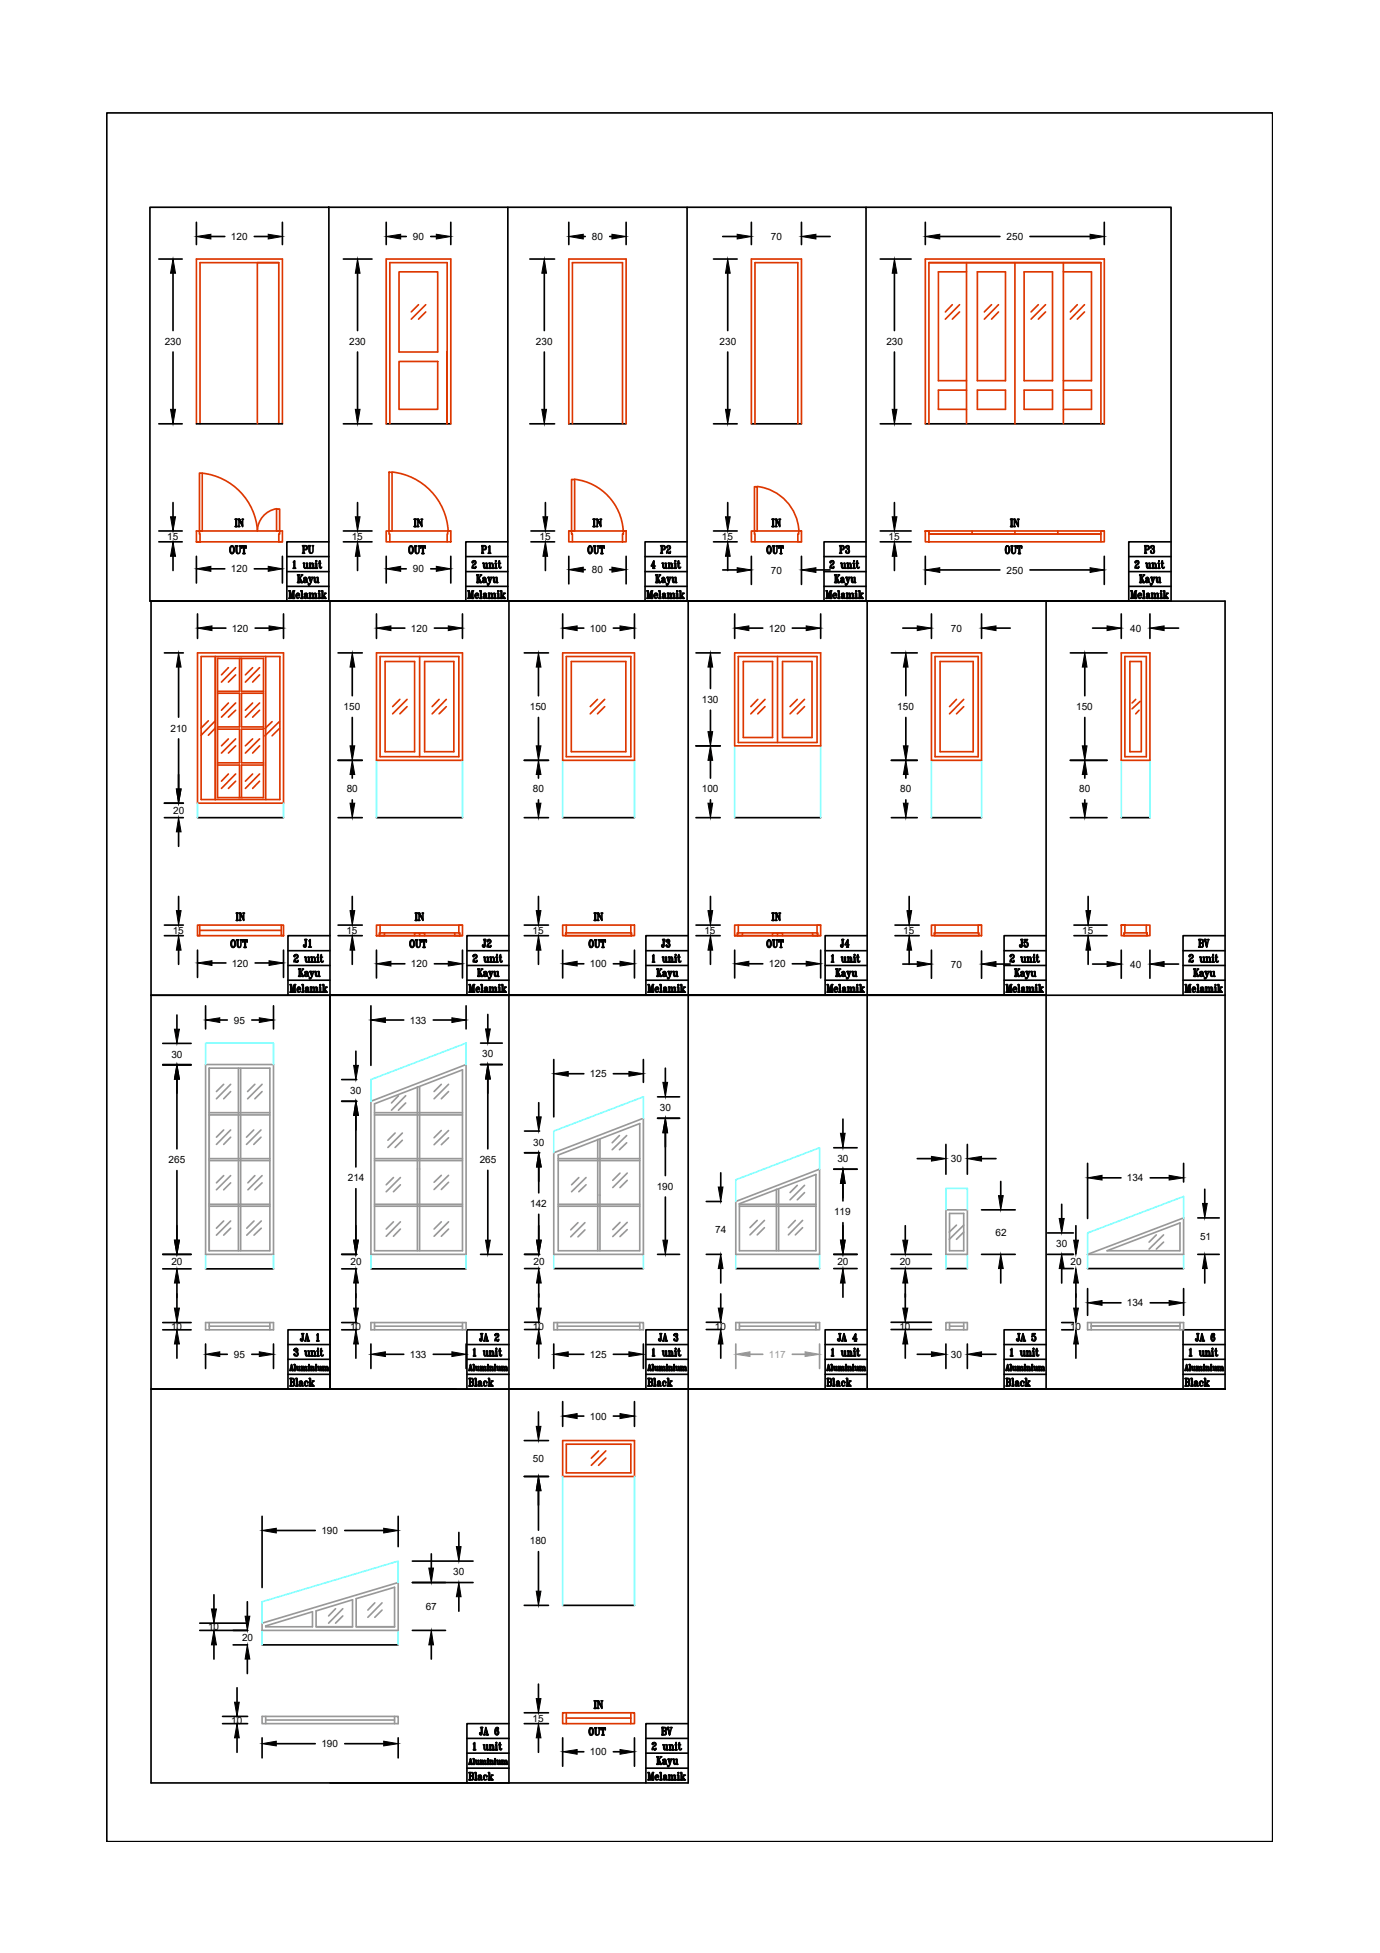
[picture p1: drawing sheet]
<svg xmlns="http://www.w3.org/2000/svg" width="210mm" height="297mm" viewBox="0 0 210 297" stroke-linecap="round" stroke-linejoin="round" font-family="sans-serif">
<defs><g id="words">
<g font-size="4">
<text x="37.7" y="81.1" transform="rotate(-90 37.7 81.1)">IN</text>
<text x="61.7" y="81.1">IN</text>
<text x="88.9" y="81.1">IN</text>
<text x="116.1" y="81.1">IN</text>
<text x="152.4" y="81.1">IN</text>
<text x="33.9" y="85.4">OUT</text>
<text x="44.8" y="85.4">PU</text>
<text x="61" y="85.4">OUT</text>
<text x="72" y="85.4">P1</text>
<text x="88.2" y="85.4">OUT</text>
<text x="99.1" y="85.4">P2</text>
<text x="115.4" y="85.4">OUT</text>
<text x="126.6" y="85.4">P3</text>
<text x="151.7" y="85.4">OUT</text>
<text x="172.9" y="85.4">P3</text>
<text x="34.6" y="141.1">IN</text>
<text x="62.1" y="141.1">IN</text>
<text x="89.3" y="141.1">IN</text>
<text x="116.1" y="141.1">IN</text>
<text x="33.9" y="145.3">OUT</text>
<text x="44.8" y="145.3">J1</text>
<text x="61" y="145.3">OUT</text>
<text x="75.5" y="145.3" transform="rotate(-90 75.5 145.3)">J2</text>
<text x="102.7" y="145.3" transform="rotate(-90 102.7 145.3)">J3</text>
<text x="115.4" y="145.3">OUT</text>
<text x="126.6" y="145.3">J4</text>
<text x="153.8" y="145.3">J5</text>
<text x="181" y="145.3">BV</text>
<text x="92.4" y="261.1" transform="rotate(-90 92.4 261.1)">IN</text>
<text x="99.5" y="264.9">BV</text>
</g>
<g font-size="1.5">
<text x="35.1" y="36.5">120</text>
<text x="62.8" y="36.5">90</text>
<text x="90" y="36.5">80</text>
<text x="117.2" y="36.5">70</text>
<text x="153.1" y="36.5">250</text>
<text x="25" y="52.4">230</text>
<text x="53.1" y="52.4">230</text>
<text x="81.5" y="52.4">230</text>
<text x="109.5" y="52.4">230</text>
<text x="134.8" y="52.4">230</text>
<text x="25.4" y="82.1">15</text>
<text x="53.5" y="82.1">15</text>
<text x="82.1" y="82.1">15</text>
<text x="109.8" y="82.1">15</text>
<text x="135.2" y="82.1">15</text>
<text x="35.1" y="87.1">120</text>
<text x="62.8" y="87.1">90</text>
<text x="90" y="87.2">80</text>
<text x="117.2" y="87.2">70</text>
<text x="153.1" y="87.2">250</text>
<text x="35.2" y="96.1">120</text>
<text x="62.5" y="96.1">120</text>
<text x="89.7" y="96.1">100</text>
<text x="117" y="96.1">120</text>
<text x="144.6" y="96.1">70</text>
<text x="171.9" y="96.1">40</text>
<text x="106.8" y="106.9">130</text>
<text x="25.9" y="111.3">210</text>
<text x="52.3" y="108">150</text>
<text x="80.6" y="108">150</text>
<text x="136.5" y="108">150</text>
<text x="163.7" y="108">150</text>
<text x="26.4" y="123.8">20</text>
<text x="52.7" y="120.5">80</text>
<text x="81.1" y="120.5">80</text>
<text x="106.8" y="120.5">100</text>
<text x="136.9" y="120.5">80</text>
<text x="164.2" y="120.5">80</text>
<text x="26.3" y="142.1">15</text>
<text x="52.7" y="142.1">15</text>
<text x="81" y="142.1">15</text>
<text x="107.1" y="142.1">15</text>
<text x="137.4" y="142.1">15</text>
<text x="164.6" y="142.1">15</text>
<text x="35.2" y="147">120</text>
<text x="62.5" y="147.1">120</text>
<text x="89.7" y="147.1">100</text>
<text x="117" y="147.1">120</text>
<text x="144.6" y="147.2">70</text>
<text x="171.9" y="147.2">40</text>
<text x="35.6" y="155.7">95</text>
<text x="62.3" y="155.7">133</text>
<text x="26.1" y="160.9">30</text>
<text x="73.3" y="160.8">30</text>
<text x="53.3" y="166.4">30</text>
<text x="89.7" y="163.9">125</text>
<text x="100.4" y="169">30</text>
<text x="25.6" y="176.9">265</text>
<text x="52.9" y="179.7">214</text>
<text x="73" y="176.9">265</text>
<text x="81.1" y="174.2">30</text>
<text x="127.4" y="176.7">30</text>
<text x="144.6" y="176.8">30</text>
<text x="171.4" y="179.6">134</text>
<text x="80.6" y="183.6">142</text>
<text x="99.9" y="181">190</text>
<text x="126.9" y="184.9">119</text>
<text x="108.8" y="187.6">74</text>
<text x="151.4" y="187.9">62</text>
<text x="160.6" y="189.7">30</text>
<text x="182.5" y="188.5">51</text>
<text x="26.1" y="192.4">20</text>
<text x="53.3" y="192.4">20</text>
<text x="81.1" y="192.4">20</text>
<text x="127.4" y="192.4">20</text>
<text x="136.8" y="192.4">20</text>
<text x="162.8" y="192.4">20</text>
<text x="26" y="202.2">10</text>
<text x="53.2" y="202.2">10</text>
<text x="81.1" y="202.2">10</text>
<text x="108.7" y="202.2">10</text>
<text x="136.8" y="202.2">10</text>
<text x="162.8" y="202.2">10</text>
<text x="171.4" y="198.7">134</text>
<text x="35.6" y="206.5">95</text>
<text x="62.3" y="206.5">133</text>
<text x="89.7" y="206.5">125</text>
<text x="144.6" y="206.5">30</text>
<text x="89.7" y="215.9">100</text>
<text x="81.1" y="222.4">50</text>
<text x="48.9" y="233.3">190</text>
<text x="68.9" y="239.6">30</text>
<text x="80.6" y="234.9">180</text>
<text x="64.8" y="244.9">67</text>
<text x="31.7" y="248">10</text>
<text x="36.8" y="249.6">20</text>
<text x="35.2" y="262.2">10</text>
<text x="81" y="261.9">15</text>
<text x="48.9" y="265.7">190</text>
<text x="89.7" y="267">100</text>
</g>
<text font-size="1.5" fill="#989898" x="117" y="206.5">117</text>
</g></defs>
<!-- layer: KUSEN -->
<g fill="none" stroke="#dd3700" stroke-width=".25">
<path d="M42.4 39.9h-3.3v24.6M42.4 39.9v24.6M42.4 39.9h-12v24.6M147 39.9v24.6M154.4 39.9v24.6M161.7 39.9v24.6M60.7 55h5.9v7.3h-5.9zM60.7 41.3h5.9v12.2h-5.9zM63.7 46.3l-1.1 1.1M64.8 47.4l-1.1 1.1M64.8 46.3l-2.2 2.2M68 53.5v11v-24.6h-8.7v24.6"/>
<path d="M144.9 46.3l-1.1 1.1M146 47.4l-1.1 1.1M146 46.3l-2.2 2.2M147 41.3h-4.3v16.6h4.3M147 59.3h-4.3v3h4.3M148.7 41.3h4.2v16.6h-4.2zM148.7 59.3h4.2v3h-4.2zM150.8 46.3l-1.1 1.1M151.9 47.4l-1.1 1.1M151.9 46.3l-2.2 2.2M155.8 41.3h4.3v16.6h-4.3zM155.8 59.3h4.3v3h-4.3z"/>
<path d="M157.9 46.3l-1.1 1.1M159 47.4l-1.1 1.1M159 46.3l-2.2 2.2M161.7 41.3h4.3v16.6h-4.3M161.7 59.3h4.3v3h-4.3M163.9 46.3l-1.1 1.1M165 47.4l-1.1 1.1M165 46.3l-2.2 2.2M29.9 64.5v-25.1h13.1v25.1M30.3 72h.5v8.8h-.5zM30.8 72a9.5 9.5 0 0 1 8.4 8.8M42.1 77.4h.4v3.4h-.4z"/>
<path d="M42.1 77.4a3.5 3.5 0 0 0-3 3.4M58.7 64.5v-25.1h9.9v25.1M59.2 71.8h.4v9h-.4zM59.7 71.8a9.5 9.5 0 0 1 8.5 8.9M86.5 64.5v-25.1h8.7v25.1M86.9 72.9h.5v7.9h-.5zM87.1 64.5v-24.6h7.6v24.6M87.4 72.9a8.4 8.4 0 0 1 7.4 7.9M114.3 64.5v-25.1h7.6v25.1M114.8 74h.4v6.8h-.4zM114.8 64.5v-24.6h6.6v24.6M115.2 74a7.2 7.2 0 0 1 6.3 6.8"/>
<path d="M140.7 64.5v-25.1h27.3v25.1M141.3 64.5v-24.6h26.2v24.6M29.9 82.4v-1.6h.4v.4h.1v1.2h-.5h13.1v-1.6h-.5v.4h-.1v1.2h.6M30 99.3h13.1v22.9h-13.1zM30.3 80.8h12.2M30.6 99.9h12v21.7h-12zM32.8 99.9v21.7M40.4 99.9v21.7M57.3 99.3h13v16.3h-13zM57.8 99.9h12v15.2h-12zM58.7 80.8h9.9v1.6h-9.9zM59.2 80.8v.4h.1v1.2"/>
<path d="M63.8 99.9v15.2M68.6 80.8h-.5l-.1 1.6M85.6 99.3h10.9v16.3h-10.9zM86.1 99.9h9.9v15.2h-9.9zM86.5 80.8h.4v.4h.2v1.2M95.2 80.8h-8.7v1.6h8.7v-1.6h-.4v.4h-.1v1.2M111.7 99.3h13.1v14.1h-13.1zM112.3 99.9h12v13h-12zM114.3 80.8h7.6v1.6h-7.6zM118.3 99.9v13M121.5 80.8v.4h-.1v1.2h.5M140.7 80.8v1.6h27.3v-1.6h-27.3h.6v1.6"/>
<path d="M141.3 80.8v.4h26.2h-13.1M141.7 99.3h7.6v16.3h-7.6zM142.2 99.9h6.6v15.2h-6.6zM147.9 80.8v.4M154.4 80.8v.4h-13.1M160.9 80.8v.4M168 80.8h-.5v1.6M170.5 99.3h4.4v16.3h-4.4zM171.1 99.9h3.3v15.2h-3.3zM31.7 109.6l-1.1 1.1M32.8 110.7l-1.1 1.1M32.8 109.6l-2.2 2.2"/>
<path d="M33.1 100.1h7v21.2h-7zM33.1 105.4h3.3v5.2h-3.3M33.1 110.9h3.3v5.1h-3.3M33.1 116.4h3.3v4.9M34.7 106.9l-1 1.1M34.7 101.5l-1 1.1M34.7 112.4l-1 1M34.7 117.7l-1 1.1M35.8 108l-1.1 1.1M35.8 106.9l-2.1 2.2M35.8 102.6l-1.1 1.1M35.8 101.5l-2.1 2.2"/>
<path d="M35.8 113.4l-1.1 1.1M35.8 112.4l-2.1 2.1M35.8 118.8l-1.1 1.1M35.8 117.7l-2.1 2.2M36.4 100.1v5h-3.3M36.7 100.1v5h3.4M38.4 106.9l-1.1 1.1M38.4 117.7l-1.1 1.1M38.4 112.4l-1.1 1M38.4 101.5l-1.1 1.1M39.5 108l-1.1 1.1M39.5 106.9l-2.2 2.2"/>
<path d="M39.5 118.8l-1.1 1.1M39.5 117.7l-2.2 2.2M39.5 113.4l-1.1 1.1M39.5 112.4l-2.2 2.1M39.5 102.6l-1.1 1.1M39.5 101.5l-2.2 2.2M40.1 105.4h-3.4v5.2h3.4M40.1 110.9h-3.4v5.1h3.4M40.1 116.4h-3.4v4.9M41.4 109.8l-1.1 1M42.5 110.8l-1.1 1.1M42.5 109.8l-2.2 2.1"/>
<path d="M58.6 100.6h4.5v13.7h-4.5zM60.8 106.4l-1.1 1.1M61.9 107.5l-1.1 1.1M61.9 106.4l-2.2 2.2M64.6 100.6h4.4v13.7h-4.4zM66.8 106.4l-1.1 1.1M67.9 107.5l-1.1 1.1M67.9 106.4l-2.2 2.2M86.9 100.6h8.3v13.7h-8.3zM90.9 106.4l-1.1 1.1M92 107.5l-1.1 1.1M92 106.4l-2.2 2.2"/>
<path d="M113.1 100.6h4.4v11.6h-4.4zM115.3 106.4l-1.1 1.1M116.4 107.5l-1.1 1.1M116.4 106.4l-2.2 2.2M119 100.6h4.5v11.6h-4.5zM121.3 106.4l-1.1 1.1M122.4 107.5l-1.1 1.1M122.4 106.4l-2.2 2.2M143 100.6h5v13.7h-5zM145.5 106.4l-1.1 1.1M146.6 107.5l-1.1 1.1M146.6 106.4l-2.2 2.2"/>
<path d="M171.9 100.6h1.7v13.7h-1.7zM172.7 106.4l-.5 .5M173.3 108l-.6 .6M173.4 106.7l-1.2 1.1M30 140.7h13.1v1.6h-13.1zM30.4 140.7v1.6h-.4M30.4 141.5h12.4M42.8 140.7v1.6h.3M57.3 140.7h13v1.6h-13zM57.3 142.3h.3M57.7 141.9h12.2v.4h-12.2zM57.8 140.7l-.1 1.6h.8v-.4"/>
<path d="M69.2 141.9v.4h.7M70 142.3h.3M70.3 140.7h-.5v1.2h.1v.4M85.6 140.7h10.9v1.6h-10.9zM86 141.9h10v.4h-10zM86.1 140.7l-.1 1.6M96 140.7v1.6M111.7 140.7h13.1v1.6h-13.1zM111.7 142.3h.3M112.2 141.9h12.2v.4h-12.2zM112.3 140.7v1.2h-.1v.4h.7v-.4M123.6 141.9v.4h.8"/>
<path d="M124.5 142.3h.3M124.8 140.7h-.5l.1 1.6M141.7 140.7h7.6v1.6h-7.6zM142.1 141.9h6.8v.4h-6.8zM142.2 140.7l-.1 1.6M149.3 140.7h-.5l.1 1.6M170.5 140.7h4.4v1.6h-4.4v-1.6h.6v1.2h-.1v.4M171 141.9h3.5v.4h-3.5zM174.4 140.7v1.2h.1v.4M85.6 219.1h10.9v5.5h-10.9zM86.1 219.7h9.9v4.3h-9.9zM91 220.7l-1.1 1.1"/>
<path d="M92.1 221.8l-1.1 1.1M92.1 220.7l-2.2 2.2M85.6 260.5h10.9v1.7h-10.9zM86.1 260.5v1.7M86.1 261.3h9.9M96 260.5v1.7"/>
</g>
<!-- layer: TEXS -->
<g fill="none" stroke="#000" stroke-width=".25">
<path d="M16.2 17.2h177.4v262.9h-177.4zM22.8 31.5h27.2v59.9h-27.2zM24.2 39.4h3.5M29.9 33.8v3.4M32.1 36h2.1M38.7 36h2.1M43 33.8v3.4M50 31.5h27.2v59.9h-27.2h27.2M52.2 39.4h4.4M58.7 33.8v3.4M60.9 36h.9M65.5 36h.9"/>
<path d="M68.6 33.8v3.4M77.2 31.5h27.3v59.9h-27.3h27.3M80.6 39.4h3.8M86.5 33.8v3.4M88.7 36h.3M92.7 36h.4M95.2 33.8v3.4M104.5 31.5h27.2v59.9h-27.2h27.2M108.5 39.4h3.6M109.9 36h2.2M114.3 33.8v3.4M121.9 33.8v3.4"/>
<path d="M124.1 36h2.2M131.7 31.5h46.4v59.9h-46.4h54.6v60M133.9 39.4h4.7M140.7 33.8v3.4M142.9 36h9.2M156.7 36h9.1M168 33.8v3.4M26.3 41.6v8.7M26.3 53.5v8.8M54.4 41.6v8.7M54.4 53.5v8.8M82.8 41.6v8.7"/>
<path d="M82.8 53.5v8.8M110.7 41.6v8.7M110.7 53.5v8.8M136 41.6v8.7M136 53.5v8.8M24.2 64.5h3.5M26.3 76.4v2.2M52.2 64.5h4.4M54.4 76.4v2.2M80.6 64.5h3.8M83 76.4v2.2M108.5 64.5h3.6"/>
<path d="M110.7 76.4v2.2M133.9 64.5h4.7M136 76.4v2.2M22.8 91.4h27.2M23 91.4h27.2v60h-27.2zM24.2 82.4h3.5M24.2 80.8h3.5M25 99.3h2.9M26.3 84.6v2.2M29.9 84.6v4.1M30 93.4v3.7M32.1 86.5h2.1"/>
<path d="M32.2 95.5h2.2M38.7 86.5h2.1M38.8 95.5h2.1M43 84.6v4.1M43.1 93.4v3.7M43.6 84.7h6.4M43.6 86.9h6.4M43.6 89.2h6.4M43.9 89.9h.2l.3 .9M43.9 91h.3M44 91l.1-.1v.1M44 89.9h.1"/>
<path d="M44.1 90.9v-1l.3 1.1 .2-1.1v1.1M44.1 89.9l.3 .9M44.5 91h.3M44.6 89.9h.2M44.6 90.9l-.1 .1M44.6 90.9v.1M44.6 89.9v1M44.7 89.9v1.1M44.7 90.9v.1M44.7 90.9l.1 .1M44.7 89.9v.1M44.8 89.9h-.1"/>
<path d="M45.1 90.6h.4v-.3a.37 .37 0 0 0-.5 .3 .37 .37 0 0 0 .3 .4l.2-.2M45.1 90.4v.4M45.2 87.4h.4M45.2 88.6h.4M45.3 90.2l-.2 .3 .1 .4 .1 .1M45.3 87.4l.1 .1M45.3 90.2l.2 .4M45.3 87.4l.1 .2M45.4 87.4v1.2M45.4 88.5l-.1 .1M45.4 87.5v1M45.5 90.3v.2"/>
<path d="M45.5 87.4v1.2M45.5 88.5v.1M45.5 87.4v.2M45.5 87.4v.1M45.6 88l.3 .6M45.6 87.9l.4 .7M45.7 89.9h.3v1.1M45.7 88.6h.3M45.7 91h.4M45.8 88.6l.1-.1 .1 .1M45.8 87.4h.2M45.8 89.9h.1"/>
<path d="M45.8 89.9l.1 .1M45.9 87.4v.1l.1-.1M45.9 89.9v1.1M45.9 90.9l-.1 .1M45.9 87.5l-.4 .6M45.9 89.9v1M46 90.9v.1M46.3 88v-.2l.3 .2 .2 .6M46.3 88.3v.2M46.3 90.4l.1-.2 .3 .1 .1 .7M46.3 90.7v.2M46.5 87.8l.1 .7 .2 .1"/>
<path d="M46.6 88.2l-.3 .1v.3M46.6 88l.1 .5M46.6 88.1l-.4 .2v.1l.1 .2 .3-.1v-.1M46.6 90.2l.1 .6 .2 .2M46.6 90.6l-.2 .1v.3M46.7 90.3l.1 .6M46.7 90.5l-.4 .2v.1l.1 .2 .3-.2M46.9 87.8h.3M47 87.8l.1 .2M47 90.2h.2v.8M47 87.8l.3 .8M47 91h.4"/>
<path d="M47.1 87.8l.2 .7M47.1 90.2v.1M47.1 87.8l.2 .7 .2-.6M47.1 90.2v.8M47.1 90.9v.1M47.2 87.8l-.1 .1M47.2 90.3v.6M47.2 90.5l.2-.3 .3 .1v.7M47.2 90.9l.1 .1M47.3 88.5l-.2 .4-.2 .1v-.2M47.4 87.8h.2M47.4 87.8l.1 .1 .1-.1"/>
<path d="M47.5 91h.3M47.5 90.2l.1 .8M47.6 90.3l.1 .6M47.6 90.9l-.1 .1M47.6 90.9v.1M47.7 90.5l.1-.3 .3 .1v.7M47.7 90.9v.1M47.7 90.9l.1 .1M47.7 87.8h.2l.1 .8M47.8 87.8l.1 .7 .2 .1 .2-.2M47.8 87.9v-.1v.2M47.9 87.9v.6"/>
<path d="M47.9 91h.3M47.9 90.2l.1 .8M48 90.3l.1 .6M48 90.9l-.1 .1M48 90.9v.1M48.1 90.9l.1 .1M48.2 87.8h.2v.8M48.3 87.8v.8h.2M48.3 87.9v.6M48.4 88.5v.1M48.4 88.5l.1 .1M48.4 90.2h.2v.8"/>
<path d="M48.4 91h.3M48.5 90.2v.1M48.5 89.9l.1 .1zM48.5 89.9h.1M48.5 90.2v.8M48.5 90.9v.1M48.6 89.9v.1M48.6 90.3v.6M48.6 90.9l.1 .1-.1-.1M48.9 89.9h.2v1.1M48.9 91h.3M48.9 89.9h.1"/>
<path d="M49 89.9v.1M49 89.9v1.1M49 90.9l-.1 .1M49 90.9v.1M49.1 89.9v1M49.1 90.9v.1M49.1 90.9l.1 .1M49.2 90.6l.3 .4M49.3 90.6l.2 .4-.2-.4M49.3 91h.3M49.3 90.2h.3M49.4 90.2h.2"/>
<path d="M49.4 90.9l.2 .1M49.5 90.3l-.4 .5M49.5 90.9l-.1 .1M50 82.4h-6.4v9M51.4 99.3h3.7M52.2 82.4h4.4M52.2 80.8h4.4M54.4 84.6v2.2M57.3 93.4v3.7M58.7 84.6v4.1M59.5 95.5h2.1M66.1 95.5h2.1"/>
<path d="M68.6 84.6v4.1M70.3 93.4v3.7M70.9 84.7h6.3M70.9 86.9h6.3M70.9 89.2h6.3M71.1 89.9h.3l.2 .9M71.1 91h.3M71.2 91l.1-.1 .1 .1M71.2 89.9h.1M71.3 89.9l.3 .9M71.7 91h.3M71.8 90.9v.1v-1.1l-.2 1.1-.3-1.1v1"/>
<path d="M71.8 89.9h.2M71.8 90.9v.1M71.9 89.9v1M71.9 89.9v1.1M71.9 90.9l.1 .1M72 89.9l-.1 .1M72 89.9h-.1M72.3 90.6h.5l-.1-.3a.34 .34 0 0 0-.5 .3 .34 .34 0 0 0 .5 .3l.1-.1M72.3 90.4v.4M72.5 90.2l-.2 .3 .1 .4 .1 .1M72.5 87.4h.3M72.5 88.6h.3"/>
<path d="M72.5 87.4l.1 .1M72.6 90.2l.1 .4M72.6 87.4v.2M72.6 87.4v1.2M72.6 88.5l-.1 .1M72.6 88.5v.1M72.7 87.4v1.2M72.7 88.5v.1M72.7 88.5l.1 .1M72.7 90.3v.2M72.7 87.4v.2M72.8 87.4l-.1 .1"/>
<path d="M72.8 88l.3 .6M72.8 87.9l.4 .7M73 89.9h.2v1.1M73 88.6h.3M73 91h.3M73 88.6l.1-.1 .1 .1M73 87.4h.3M73 89.9h.1M73.1 89.9v.1M73.1 87.4v.1l.1-.1M73.1 89.9v1.1M73.1 90.9l-.1 .1"/>
<path d="M73.1 90.9v.1M73.1 87.5l-.4 .6M73.1 89.9v1M73.2 90.9v.1M73.2 90.9l.1 .1M73.5 88l.1-.2 .3 .2 .1 .6M73.5 88.3v.2M73.6 90.4v-.2l.3 .1 .2 .7M73.6 90.7v.2M73.7 87.8l.2 .7 .1 .1M73.8 88.2l-.3 .1 .1 .3M73.8 88l.1 .5"/>
<path d="M73.8 88.1l-.3 .2-.1 .1 .2 .2 .2-.1v-.1M73.8 90.2l.1 .6 .2 .2M73.9 90.6l-.3 .1v.3M73.9 90.3l.1 .6M73.9 90.5l-.4 .3 .1 .2 .3-.2M74.2 87.8h.3M74.2 87.8l.1 .2M74.3 90.2h.2v.8M74.3 91h.3M74.3 87.8l.2 .8M74.3 90.2l.1 .1M74.4 90.2v.1"/>
<path d="M74.4 87.8l-.1 .1M74.4 90.2v.8M74.4 90.9l-.1 .1M74.4 90.9v.1M74.5 90.5l.1-.3 .3 .1v.7M74.5 90.9v.1M74.5 88.5l-.2 .5-.1-.1v-.1M74.6 87.8h.2M74.7 87.8v.1l.1-.1M74.7 91h.3M74.7 87.9l-.2 .6-.2-.7 .2 .7M74.7 90.2l.1 .8"/>
<path d="M74.8 90.3l.1 .6M74.8 90.9l-.1 .1M74.8 90.9v.1M74.9 90.5l.2-.3 .2 .1v.7M74.9 90.9l.1 .1M75 87.8h.2v.8M75 87.8l.1 .1M75 87.8l.1 .2M75.1 87.8v.7l.2 .1 .2-.2M75.1 87.9l.1 .6M75.2 91h.3M75.2 90.2l.1 .8v-.1"/>
<path d="M75.3 90.3v.6M75.3 90.9l-.1 .1M75.3 90.9l.1 .1M75.4 87.8h.2v.8M75.5 87.8v.8h.2M75.6 87.9v.6M75.6 88.5v.1M75.6 88.5l.1 .1M75.6 90.2h.2v.8M75.6 91h.4M75.7 90.2l.1 .1M75.8 89.9v.1z"/>
<path d="M75.8 89.9h.1M75.8 90.2v.8M75.8 90.9l-.1 .1M75.8 89.9v.1M75.8 90.3v.6M75.8 90.9l.1 .1M76.1 89.9h.2v1.1M76.1 91h.3M76.1 89.9h.1M76.2 89.9v.1M76.2 89.9v1.1M76.2 90.9l-.1 .1"/>
<path d="M76.2 90.9v.1M76.3 89.9v1M76.3 90.9l.1 .1M76.4 90.6l.3 .4M76.5 90.6l.3 .4M76.5 90.6l.2 .4M76.6 91h.3M76.6 90.2h.3M76.6 90.2h.2M76.7 90.9l.1 .1M76.7 90.3l-.4 .5M76.7 90.9l-.1 .1"/>
<path d="M77.2 82.4h-6.3v9M77.4 91.4v119.9h-27.2v-59.9M79.7 99.3h3.7M80.8 82.4h3.6M80.8 80.8h3.6M83 84.6v2.2M85.6 93.4v3.7M86.5 84.6v4.2M87.8 95.5h1M93.3 95.5h1M95.2 84.6v4.2M96.5 93.4v3.7"/>
<path d="M98.1 84.7h6.4M98.1 86.9h6.4M98.1 89.2h6.4M98.5 90.9v-1l.3 1.1 .3-1.1v1.1M98.5 89.9h-.1h.2l.2 .9M98.5 89.9l.3 .9M98.6 91l-.1-.1-.1 .1h.2M99.1 89.9h.2h-.1M99.1 90.9l-.1 .1M99.1 89.9v1M99.2 90.9l.1 .1h-.3M99.2 89.9v1.1"/>
<path d="M99.2 90.9v.1M99.2 89.9v.1M99.6 90.6h.4v-.3a.33 .33 0 0 0-.5 .3 .33 .33 0 0 0 .4 .3l.1-.1M99.6 90.4v.4M99.7 90.2l-.1 .3v.4l.1 .1M99.7 87.4h.3l-.1 .1M99.8 87.4l.1 .1M99.8 90.2l.1 .4M99.8 87.4l.1 .2M99.9 87.4v1.2M99.9 88.5l-.1 .1M99.9 87.5v1"/>
<path d="M99.9 90.3l.1 .2M99.9 88.5l.1 .1h-.3M99.9 88.5l.1 .1M100 87.4l-.1 .2M100 88l.3 .6M100.1 88l.3 .6M100.1 87.9l.3 .7M100.2 89.9h.2v1.1M100.2 88.6h.3M100.2 91h.3M100.2 88.6l.1-.1 .1 .1M100.2 87.4h.3"/>
<path d="M100.2 89.9h.1M100.3 89.9v.1M100.3 87.4l.1 .1v-.1M100.3 89.9v1.1M100.3 90.9l-.1 .1M100.3 90.9v.1M100.4 87.5l-.5 .6M100.4 89.9v1M100.4 90.9v.1M100.4 90.9l.1 .1M100.7 88l.1-.2 .3 .2 .1 .6M100.7 88.3v.2"/>
<path d="M100.8 90.4l.1-.2 .3 .1 .1 .7M100.8 90.7v.2M101 87.8l.1 .7 .1 .1M101 88.2l-.2 .1v.3M101 88l.1 .5M101 88.1l-.3 .2v.1l.1 .2 .2-.2M101 90.2l.1 .6 .2 .2M101.1 90.6l-.2 .1v.3M101.1 90.3l.1 .6M101.1 90.5l-.4 .3 .2 .2 .2-.2M101.4 87.8h.3M101.5 87.8l.1 .2"/>
<path d="M101.5 90.2h.2v.8M101.5 87.8l.2 .8M101.5 87.8l.2 .7M101.5 90.2l.1 .1M101.6 87.8l.2 .7 .2-.6M101.6 90.2v.1M101.6 90.2v.8M101.6 90.9l-.1 .1M101.6 90.9v.1M101.7 87.8l-.1 .1M101.7 90.3v.6M101.7 90.5l.1-.3 .3 .1v.7"/>
<path d="M101.7 90.9l.1 .1h-.3M101.7 90.9l.1 .1M101.8 88.5l-.2 .4-.2 .1v-.2M101.8 87.8h.3M101.9 87.8l.1 .1v-.1M101.9 91h.4M102 90.2l.1 .8M102.1 90.3v.6M102.1 90.9l-.1 .1M102.1 90.5l.2-.3 .3 .1v.7M102.1 90.9l.1 .1M102.2 87.8h.2l.1 .8"/>
<path d="M102.2 87.8l.1 .1M102.3 87.8v.2M102.3 87.8v.7l.3 .1 .1-.2M102.3 87.9l.1 .6M102.4 91h.3M102.4 90.2l.1 .8M102.5 90.3l.1 .6M102.5 90.9l-.1 .1M102.5 90.9v.1M102.6 87.8h.2v.8M102.6 90.9v.1v-.1M102.7 87.8v.8h.2"/>
<path d="M102.8 87.9v.6M102.8 88.5l.1 .1M102.9 90.2h.2v.8M102.9 91h.3M102.9 90.2l.1 .1M103 89.9l.1 .1zM103 89.9h.1M103 90.2v.8M103 90.9l-.1 .1M103 89.9v.1M103 90.3v.6M103.1 90.9v.1"/>
<path d="M103.1 90.9l.1 .1M103.4 89.9h.1v1.1M103.4 91h.3M103.4 89.9h.1M103.4 89.9l.1 .1M103.5 89.9v1.1M103.5 90.9l-.1 .1M103.5 90.9l.1 .1M103.7 90.6l.2 .4M103.7 90.6l.3 .4M103.8 91h.3M103.8 90.2h.3"/>
<path d="M103.8 90.2h.2M103.9 90.9l.1 .1M103.9 90.3l-.4 .5M103.9 90.9l-.1 .1M104.5 82.4h-6.4v9M104.7 91.4v60M105.9 99.3h3.6M108.5 82.4h3.6M108.5 80.8h3.6M109.9 86.7h2.2M110.7 84.6v2.2M111.7 93.4v3.7"/>
<path d="M113.9 95.5h2.1M114.3 84.6v4.3M120.5 95.5h2.1M121.9 84.6v4.3M124.1 86.7h2.2M124.8 93.4v3.7M125.3 84.7h6.4M125.3 86.9h6.4M125.3 89.2h6.4M125.6 89.9h.2M125.6 91h.2M125.7 91l.1-.1v.1"/>
<path d="M125.7 89.9h.1M125.8 90.9v-1l.2 1.1 .3-1.1v1.1M126 90.8l-.2-.9 .3 .9M126.2 91h.3M126.3 89.9h.2M126.3 90.9l-.1 .1M126.3 90.9v.1M126.4 89.9v1M126.4 89.9v1.1M126.4 90.9v.1M126.4 90.9l.1 .1M126.4 89.9v.1"/>
<path d="M126.5 89.9h-.1M126.8 90.6h.4v-.3a.33 .33 0 0 0-.5 .3 .33 .33 0 0 0 .5 .3v-.1M126.8 90.4v.4M126.9 90.2l-.1 .3v.4l.1 .1M126.9 87.4h.4M126.9 88.6h.4M127 87.4l.1 .1M127 90.2l.2 .4M127 87.4l.1 .2M127.1 87.4v1.2M127.1 88.5l-.1 .1M127.1 87.5v1"/>
<path d="M127.2 90.3v.2M127.2 87.4v1.2M127.2 88.5v.1M127.2 87.4v.2M127.2 87.4v.1M127.3 88l.2 .6M127.3 88l.3 .6M127.3 87.9l.3 .7M127.4 88.6h.3M127.5 88.6v-.1l.2 .1M127.5 89.9h.1v1.1M127.5 87.4h.2"/>
<path d="M127.5 91h.2M127.5 87.4l.1 .1 .1-.1M127.5 89.9v.1M127.5 90.9v.1v-.1M127.5 89.9v1.1M127.6 87.5l-.4 .6M127.6 89.9v1M127.6 90.9l.1 .1M128 88v-.2h.2l.2 .8M128 88.3v.2M128 90.4l.1-.2 .3 .1 .1 .7M128 90.7v.2"/>
<path d="M128.2 87.8l.1 .6 .2 .2M128.3 88v.5M128.3 88.1l-.4 .2v.1l.1 .2 .3-.1v-.1M128.3 88.2l-.3 .1v.3M128.3 90.2v.6l.3 .2M128.3 90.3l.1 .6M128.3 90.5l-.3 .3 .1 .2h.2v-.2M128.3 90.6l-.2 .1v.3M128.6 87.8h.3M128.7 87.8l.1 .2M128.7 90.2h.2v.8M128.7 91h.4"/>
<path d="M128.7 87.8l.3 .8M128.8 87.8l.2 .7M128.8 90.2v.1M128.8 87.8l.2 .7 .2-.6M128.8 90.2v.8M128.8 90.9v.1M128.9 87.8l-.1 .1M128.9 90.3v.6M128.9 90.5l.2-.3 .2 .1 .1 .7M128.9 90.9l.1 .1M129 88.5l-.2 .4-.2 .1v-.2M129.1 87.8h.2"/>
<path d="M129.1 87.8l.1 .1v-.1M129.2 90.2l.1 .8M129.3 90.3v.6M129.3 90.9l-.1 .1h.3M129.3 90.9l-.1 .1M129.4 90.5l.1-.3 .3 .1v.7M129.4 90.9v.1M129.4 87.8h.2l.1 .8M129.4 87.8l.1 .1M129.5 87.8v.2M129.5 87.8l.1 .7 .2 .1 .1-.2M129.6 87.9v.6"/>
<path d="M129.6 91h.3M129.7 90.2v.8M129.7 90.3l.1 .6M129.7 90.9v.1M129.8 90.9l.1 .1M129.9 87.8h.1v.8M129.9 87.8v.8h.3M130 87.9v.6M130 88.5l.1 .1M130.1 90.2h.2v.8M130.1 91h.3M130.1 90.2l.1 .1"/>
<path d="M130.2 90.2v.1M130.2 89.9l.1 .1zM130.2 89.9h.1M130.2 90.2v.8M130.2 90.9l-.1 .1M130.2 90.9v.1M130.2 89.9v.1M130.2 90.3v.6M130.3 90.9v.1M130.3 90.9l.1 .1M130.6 89.9h.2v1.1M130.6 89.9h.1"/>
<path d="M130.7 89.9v.1M130.7 89.9v1.1M130.7 90.9l-.1 .1M130.7 90.9v.1M130.8 89.9v1M130.8 90.9l.1 .1h-.3M130.8 90.9v.1M130.9 90.6l.2 .4M130.9 90.6l.3 .4M131 91h.3M131 90.2h.3M131.1 90.9l.2 .1"/>
<path d="M131.1 90.3l-.3 .5M131.1 90.9l-.1 .1M131.7 82.4h-6.4v9M131.9 91.4v60M133.9 82.4h4.7M133.9 80.8h4.7M135.6 99.3h3.9M136 84.6v2.2M137.3 95.5h2.2M140.7 84.6v4.3M141.7 93.4v3.7M142.9 86.7h9.2"/>
<path d="M149.3 93.4v3.7M151.5 95.5h2.2M156.7 86.7h9.1M159.1 91.4v60M162.8 99.3h5.6M166.2 95.5h2.2M168 84.6v4.3M170.5 93.4v3.7M171.7 84.7h6.4M171.7 86.9h6.4M171.7 89.2h6.4M172 89.9h.2l.3 .9"/>
<path d="M172 91h.2M172 91l.1-.1 .1 .1M172 89.9h.1M172.1 90.9v-1l.3 1.1 .3-1.1v1.1M172.2 89.9l.2 .9M172.6 91h.3M172.7 89.9h.2M172.7 90.9l-.1 .1M172.7 90.9v.1M172.7 89.9v1.1M172.7 90.9l.1 .1M172.8 89.9l-.1 .1"/>
<path d="M172.8 89.9h-.1M173.2 90.6h.4v-.3a.33 .33 0 0 0-.5 .3 .33 .33 0 0 0 .5 .3v-.1M173.2 90.4v.4M173.3 90.2l-.1 .3v.4l.1 .1M173.3 87.4h.3M173.3 88.6h.3M173.4 87.4l.1 .1M173.4 90.2l.2 .4M173.4 87.4l.1 .2M173.5 87.4v1.2M173.5 88.5l-.1 .1M173.5 88.5l.1 .1"/>
<path d="M173.6 90.3v.2M173.6 87.4l-.1 .2M173.6 87.4l-.1 .1M173.6 88l.3 .6M173.7 88l.3 .6M173.7 87.9l.3 .7M173.8 89.9h.2v1.1M173.8 88.6h.3M173.8 91h.3M173.8 88.6l.1-.1 .2 .1M173.8 87.4h.3M173.8 89.9h.1"/>
<path d="M173.9 89.9v.1M173.9 87.4l.1 .1 .1-.1M173.9 89.9v1.1M173.9 90.9l-.1 .1M173.9 90.9v.1M174 87.5l-.5 .6M174 89.9v1M174 90.9l.1 .1M174.4 88v-.2l.3 .2 .1 .6M174.4 88.3v.2M174.4 90.4l.1-.2 .3 .1 .1 .7M174.4 90.7v.2"/>
<path d="M174.6 87.8l.1 .7 .2 .1M174.6 88.2l-.2 .1v.3M174.7 88v.5M174.7 88.1l-.4 .2v.1l.1 .2 .2-.1 .1-.1M174.7 90.2v.6l.2 .2M174.7 90.6l-.3 .1 .1 .3M174.7 90.3l.1 .6M174.7 90.5l-.3 .3 .1 .2 .2-.2M174.9 93.4v3.7M175 87.8h.3M175.1 87.8l.1 .2M175.1 90.2h.2v.8"/>
<path d="M175.1 91h.3M175.1 87.8l.2 .8M175.2 87.8l.1 .7M175.2 90.2v.1M175.2 87.8l.2 .7 .2-.6M175.2 87.8v.1M175.2 90.2v.8M175.2 90.9v.1M175.3 90.5l.2-.3 .2 .1 .1 .7M175.3 90.3l.1 .7M175.3 90.9v.1M175.4 88.5l-.2 .4-.2 .1v-.2"/>
<path d="M175.4 87.8h.3M175.5 87.8l.1 .1v-.1M175.5 91h.4M175.6 90.2l.1 .8M175.7 90.3v.6M175.7 90.9l-.1 .1M175.8 90.5l.1-.3 .2 .1 .1 .7M175.8 90.9v.1M175.8 87.8h.2l.1 .8M175.8 87.8l.1 .1M175.9 87.8v.2M175.9 87.8l.1 .7 .2 .1 .1-.2"/>
<path d="M176 87.9v.6M176 91h.3M176.1 90.2v.8M176.1 90.3v.7M176.1 90.9v.1M176.2 90.9v.1M176.2 90.9l.1 .1M176.2 87.8h.2v.8M176.3 87.8v.8h.3M176.4 87.9v.6M176.4 88.5l.1 .1M176.5 90.2h.2v.8"/>
<path d="M176.5 91h.3M176.5 90.2l.1 .1M176.6 90.2v.1M176.6 89.9l.1 .1zM176.6 89.9h.1M176.6 90.2v.8M176.6 90.9l-.1 .1M176.6 90.9v.1M176.6 89.9v.1M176.6 90.3v.6M176.7 90.9v.1M176.7 90.9l.1 .1"/>
<path d="M177 89.9l.1 .1M177.1 89.9h-.1h.2v1.1M177.1 90.9l-.1 .1h.3M177.1 89.9v1.1M177.1 90.9l-.1 .1M177.1 95.5h2.2M177.1 89.9v1M177.2 90.9v.1M177.3 90.6l.2 .4M177.3 90.6l.3 .4M177.4 91h.3M177.4 90.2h.3"/>
<path d="M177.5 90.9l.2 .1M177.5 90.3l-.3 .5M177.5 90.9l-.1 .1M178.1 82.4h-6.4v9M27.2 101.5v7.6M27.2 112.4v7.6M51.4 115.6h3.7M53.6 101.5v4.3M53.6 109.1v4.3M53.6 117.8v.5M79.7 115.6h3.7M81.9 101.5v4.3"/>
<path d="M81.9 109.1v4.3M81.9 117.8v.5M105.9 113.4h3.6M108.1 101.5v3.2M108.1 108v3.3M108.1 115.6v2.7M135.6 115.6h3.9M137.8 101.5v4.3M137.8 109.1v4.3M137.8 117.8v.5M162.8 115.6h5.6M165 101.5v4.3"/>
<path d="M165 109.1v4.3M165 117.8v.5M25 124.4h2.9M25 122.2h2.9M27.2 126.5v2.2M27.2 136.3v2.2M51.4 124.4h3.7M53.6 121.7v.5M53.6 136.3v2.2M79.7 124.4h3.7M81.9 121.7v.5M81.9 136.3v2.2"/>
<path d="M85.6 124.4h10.9M105.9 124.4h3.6M108.1 121.7v.5M108.1 136.3v2.2M111.7 124.4h13.1M135.6 124.4h3.9M137.8 121.7v.5M138.3 136.3v2.2M141.7 124.4h7.6M162.8 124.4h5.6M165 121.7v.5M165.5 136.3v2.2"/>
<path d="M170.5 124.4h4.4M23 151.4h54.4h-27.2v59.9h-27.2zM24.8 158.7h4.3M25 142.3h2.9M25 140.7h2.9M26.9 154.4v2.1M27.2 144.5v2.2M30 144.5v4.2M31.3 153v3.5M32.2 146.5h2.2M33.4 155.1h1.2M38.3 155.1h1.1"/>
<path d="M38.8 146.5h2.1M41.6 153v3.5M43.1 144.5v4.2M43.8 144.6h6.4M43.8 146.8h6.4M43.8 149.1h6.4M44.1 149.8h.2l.2 .9M44.1 150.9h.3M44.1 150.9h.2M44.1 149.8h.1M44.2 150.9v-1.1l.3 1.1 .3-1.1v1.1M44.3 149.8l.2 .9"/>
<path d="M44.6 150.9h.4M44.8 149.8h.2M44.8 150.9h-.1M44.8 150.8l-.1 .1M44.8 149.8v1.1M44.9 149.8v1.1M44.9 150.8v.1M44.9 150.9h.1M44.9 149.8v.1M44.9 149.8h.1M45.3 150.5h.4l-.1-.3a.35 .35 0 0 0-.4 .3 .35 .35 0 0 0 .4 .4l.1-.2M45.3 150.3v.4"/>
<path d="M45.4 150.1l-.1 .3 .1 .5M45.4 147.4h.3M45.4 148.5h.3M45.5 147.4h.1M45.5 150.1l.1 .4M45.5 147.4v.1M45.5 147.4v1.1M45.5 148.4v.1M45.6 147.4v1M45.6 150.3l.1 .1M45.6 147.4v1.1M45.6 148.4l.1 .1"/>
<path d="M45.7 147.4l-.1 .1M45.7 147.4h-.1M45.7 147.9l.3 .6M45.8 147.8l.3 .7-.1-.1v.1M45.8 147.9l.3 .6M45.9 149.8h.2v1.1M45.9 148.5h.3M45.9 150.9h.3M46 147.4h.2M46 149.8h.1M46 149.8v.1M46 147.4h.1"/>
<path d="M46 149.8v1.1M46 150.9h.1M46 150.8v.1M46.1 147.4l-.5 .6M46.1 149.8v1.1M46.1 150.8v.1M46.4 147.9l.1 .1-.1-.1 .1-.1 .3 .1 .1 .6M46.4 148.2v.2M46.5 150.6v.3M46.7 147.8l.1 .6 .2 .1M46.7 148.1l-.2 .1v.3M46.8 147.9v.5"/>
<path d="M46.8 148l-.5 .3 .2 .2 .2-.1 .1-.1M46.8 150.1l.1 .8h.1l-.2-.7-.2-.1-.1 .2M46.8 150.5l-.2 .1v.3M46.8 150.3l.1 .6M46.8 150.4l-.3 .2-.1 .1 .2 .2h.2v-.2M47.1 147.8h.3M47.1 147.8l.2 .1M47.2 150.1h.2v.8M47.2 147.8l.2 .7M47.2 150.9h.3M47.2 147.8l.2 .6M47.2 150.1l.1 .1"/>
<path d="M47.3 147.8l.2 .6 .2-.6M47.3 150.1v.2M47.3 150.1v.8M47.3 150.9h-.1M47.3 150.8v.1M47.4 147.8h-.1M47.4 150.2v.7M47.4 150.4l.2-.3 .2 .1 .1 .7v-.1M47.4 150.8v.1M47.4 150.9h.1M47.5 148.4l-.2 .4-.2 .1v-.2v.1M47.5 147.8h.3"/>
<path d="M47.6 147.8h.1M47.7 150.9h.2M47.7 150.1l.1 .8M47.8 150.3v.6M47.8 150.9h-.1M47.8 150.8l-.1 .1M47.9 147.8h.2l.1 .7M47.9 150.4v-.2h.3l.1 .7M47.9 150.9h.1M47.9 147.8h.1M47.9 147.8l.1 .1M48 147.8v.6l.3 .1 .2-.2"/>
<path d="M48 147.8l.1 .6M48.1 150.9h.3M48.1 150.1l.1 .8M48.2 150.3v.6M48.2 150.9h-.1M48.2 150.8v.1M48.3 150.8v.1M48.3 150.9h.1M48.3 147.8h.2v.7M48.5 147.8v.7h.2M48.5 147.8v.6M48.5 148.4l.1 .1"/>
<path d="M48.6 150.1h.2v.8M48.6 150.9h.3M48.6 150.1l.1 .1M48.7 150.1v.2M48.7 149.8v.1M48.7 149.8h.1M48.7 150.1v.8M48.7 150.9h-.1M48.7 150.8v.1M48.8 150.8v.1M48.8 150.9h.1M49.1 149.8h.2v1.1"/>
<path d="M49.1 150.9h.3M49.1 149.8h.1M49.1 149.8l.1 .1M49.2 149.8v1.1M49.2 150.9h-.1M49.2 150.8l-.1 .1M49.3 150.8v.1M49.3 150.9h.1M49.4 150.5l.2 .4M49.4 150.5l.3 .4M49.5 150.9h.3M49.5 150.1h.3"/>
<path d="M49.6 150.1h.1M49.6 150.9v-.1l.1 .1M49.6 150.2l-.3 .5M50.2 142.3h-6.4v9.1M51.4 142.3h3.7M51.4 140.7h3.7M53.6 144.5v2.2M54.1 159.9v2.1M56.4 153v9M57.3 144.5v4.2M58.6 155.1h2.8M59.5 146.6h2.1"/>
<path d="M65.9 155.1h2.8M66.1 146.6h2.1M70.3 144.5v4.2M70.9 153v3.5M71 144.6h6.4M71 146.8h6.4M71 149.1h6.4M71.3 149.8h.2l.3 .9M71.3 150.9h.3M71.4 150.9h.1M71.4 149.8h.1M71.4 150.9v-1.1l.3 1.1 .3-1.1v1.1"/>
<path d="M71.5 149.8l.2 .9M72 149.8h.2M72 150.9h-.1h.3M72 150.8v.1M72 149.8v1.1M72.1 149.8v1.1M72.1 150.8v.1M72.1 150.9h.1M72.1 149.8v.1M72.2 149.8h-.1M72.5 150.5h.4l-.1-.3a.35 .35 0 0 0-.4 .3 .35 .35 0 0 0 .4 .4l.1-.2M72.5 150.3v.4"/>
<path d="M72.7 150.1l-.2 .3v.3l.2 .2M72.7 147.4l.1 .1M72.8 150.1v.4M72.8 148.4l-.1 .1h.3M72.8 147.4v1.1M72.8 148.4l-.1 .1M72.8 147.4v1M72.8 150.3l.1 .1M72.8 148.4l.1 .1M72.9 147.4l-.1 .1M72.9 147.4h-.1M73 147.4h-.3h.1"/>
<path d="M73 147.9l.3 .6M73 147.8l.3 .7M73.1 158.7h3.3M73.1 149.8h.2v1.1M73.1 148.5h.3M73.1 150.9h.4M73.2 148.5l.1-.1 .1 .1M73.2 147.4h.2M73.2 149.8h.1M73.2 149.8l.1 .1M73.3 147.4h.1M73.3 149.8v1.1"/>
<path d="M73.3 150.9h-.1M73.3 150.8l-.1 .1M73.3 147.4l-.5 .6M73.3 150.8l.1 .1M73.3 150.9h.1M73.6 147.9l.1 .1-.1-.1 .1-.1 .3 .1 .2 .6M73.6 148.2v.2M73.7 150.3l.1-.2 .3 .1 .1 .7M73.7 150.6v.3M73.9 147.8l.1 .6 .2 .1M73.9 148.1l-.2 .1v.3M74 147.9l.1 .5"/>
<path d="M74 148l-.4 .3 .1 .2 .2-.1 .1-.1M74 150.1l.1 .8h.2M74 150.5l-.2 .1v.3M74.1 150.3l.1 .6M74.1 150.4l-.4 .2-.1 .1 .2 .2h.2l.1-.2M74.2 154.3v2.2M74.4 147.8l.3 .7M74.5 147.8l.2 .6M74.5 147.8l.2 .6 .2-.6M74.5 150.1v.2M74.5 150.2v-.1h.1v.8M74.5 150.9h.2"/>
<path d="M74.5 150.1v.8M74.5 150.8v.1M74.6 147.8h-.1M74.6 150.2v.7M74.6 150.4l.2-.3 .2 .1 .1 .7M74.6 147.8h-.2l.1 .1M74.6 150.8l.1 .1M74.6 150.9h.1M74.7 148.4l-.2 .4-.1 .1-.1-.2 .1 .1M74.7 147.8h.3M74.8 147.8h.2M74.9 150.9h.3"/>
<path d="M74.9 150.1l.1 .8M75 150.3v.6M75 150.9h-.1M75 150.8v.1M75.1 150.4l.1-.2h.2l.1 .7M75.1 150.8v.1M75.1 150.9h.1M75.1 147.8h.2l.1 .7M75.2 147.8h.1M75.2 147.9v-.1l.1 .6 .2 .1 .2-.2M75.3 147.8v.6M75.3 150.9h.3"/>
<path d="M75.3 150.1l.1 .8M75.4 150.3l.1 .6M75.4 150.9h-.1M75.4 150.8v.1M75.5 150.8l.1 .1M75.5 150.9h.1M75.6 147.8h.2v.7M75.7 147.8v.7h.2M75.7 147.8v.6M75.8 148.4v.1M75.8 150.1h.2v.8M75.8 150.9h.3"/>
<path d="M75.8 150.1l.1 .1M75.9 150.1v.2M75.9 149.8l.1 .1zM75.9 149.8h.1M75.9 150.1v.8M75.9 150.9h-.1M75.9 150.8v.1M76 149.8v.1M76 150.2v.7M76 150.8l.1 .1M76 150.9h.1M76.3 149.8h.2v1.1"/>
<path d="M76.3 150.9h.3M76.3 149.8h.1M76.4 149.8v.1M76.4 149.8v1.1M76.4 150.9h-.1M76.4 150.8v.1M76.5 150.8v.1M76.5 150.9h.1M76.6 150.5l.3 .4M76.7 150.5l.2 .4M76.7 150.1h.3h-.2M76.8 150.8l.2 .1h-.3"/>
<path d="M76.9 150.2l-.4 .5M76.9 150.8l-.1 .1M77.4 142.3h-6.4v9.1M79.7 142.3h3.7M79.7 140.7h3.7M81.9 144.5v2.2M85.6 144.5v4.2M87.8 146.6h1M89.7 143l.2-.1a.62 .62 0 0 1 .3 .6 .62 .62 0 0 1-.3 .6 .82 .82 0 0 1-.2-1.1zM89.7 143.1l-.1 .3 .1 .5M89.9 142.9l-.2 .5 .2 .7M89.9 142.9a.86 .86 0 0 1 0 1.2"/>
<path d="M90.1 143.1l.1 .3-.1 .5M90.5 142.9h.2M90.5 142.9l.1 1M90.5 142.9l.1 .2M90.6 142.9v1l.2 .2 .3-.2v-.9M90.6 142.9v.9l.2 .3M90.7 142.9l-.1 .2M90.7 142.9l-.1 .1M91 142.9h.3M91 142.9l.1 .1 .1-.1M91.5 142.9l-.1 .2M91.6 144.1h.3"/>
<path d="M91.6 142.9l-.2 .1M91.7 142.9v1.2M91.7 144l-.1 .1M91.7 143v1M91.8 142.9v1.2M91.8 144v.1M91.8 142.9l.3 .1M91.9 142.9l.2 .2M92 142.9l.1 .2M92 142.9l.1 .4v-.4h-.7v.4M93.3 146.6h1M96.5 144.5v4.2"/>
<path d="M98.2 144.6h6.5M98.2 146.8h6.5M98.2 149.1h6.5M98.5 149.8h.2l.3 .9M98.5 150.9h.3M98.6 150.9h.1M98.6 149.8h.1M98.7 150.9v-1.1l.3 1.1 .3-1.1v1.1M98.7 149.8l.3 .9M99.1 150.9h.3M99.3 149.8h.1M99.3 150.9h-.1"/>
<path d="M99.3 150.8l-.1 .1M99.3 149.8v1.1M99.3 150.8v.1M99.3 150.9h.1M99.3 149.8v.1M99.4 149.8h-.1M99.7 150.5h.4v-.3a.36 .36 0 0 0-.5 .3 .36 .36 0 0 0 .5 .4v-.2M99.7 150.3v.4M99.9 150.1l-.2 .3 .1 .4 .1 .1M99.9 147.4h.3M99.9 148.5h.3M99.9 147.4h.1"/>
<path d="M100 150.1l.1 .4M100 147.4v.1M100 147.4v1.1M100 148.4l-.1 .1M100 148.4v.1M100.1 147.4v1.1M100.1 148.4v.1M100.1 150.3v.1M100.1 147.4v.1M100.1 147.4h.1M100.2 147.9l.3 .6M100.2 147.8l.4 .7"/>
<path d="M100.4 149.8h.2v1.1M100.4 148.5h.3M100.4 150.9h.3M100.4 148.5l.1-.1 .1 .1M100.4 147.4h.3M100.4 149.8h.1M100.4 149.8l.1 .1M100.5 147.4h.1M100.5 149.8v1.1M100.5 150.9h-.1M100.5 150.8l-.1 .1M100.5 147.4l-.4 .6"/>
<path d="M100.6 150.8v.1M100.6 150.9h.1M100.9 147.9v.1l.1-.2 .2 .1 .2 .6M100.9 148.2v.2M101 150.3v-.2l.3 .1 .2 .7M101 150.6v.3M101.1 147.8l.1 .6 .2 .1M101.2 148.1l-.3 .1 .1 .3M101.2 147.9l.1 .5M101.2 148l-.4 .3 .2 .2 .2-.1v-.1M101.2 150.1l.1 .8h.2M101.2 150.5l-.2 .1v.3"/>
<path d="M101.3 150.3l.1 .6M101.3 150.4l-.4 .3 .1 .2h.2l.1-.2M101.6 147.8h.2M101.6 147.8l.2 .1M101.7 150.1h.1v.8M101.7 150.9h.3M101.7 147.8l.2 .7M101.7 147.8l.2 .6M101.7 150.1l.1 .1M101.8 147.8l.1 .6 .2-.6M101.8 150.1v.2M101.8 147.8h.1"/>
<path d="M101.8 150.1v.8M101.8 150.9h-.1M101.8 150.8v.1M101.8 150.4l.2-.3 .2 .1 .1 .7M101.8 150.2v.7h.1M101.8 150.8l.1 .1M101.9 148.4l-.1 .4-.2 .1-.1-.2 .1 .1M102 147.8h.2M102.1 147.8h.1M102.1 150.9h.3M102.1 150.1l.1 .8M102.2 150.3l.1 .6"/>
<path d="M102.2 150.9h-.1M102.2 150.8v.1M102.3 150.4l.2-.3 .2 .1v.7M102.3 150.8v.1M102.3 150.9h.1M102.3 147.8h.3v.7M102.4 147.8h.1M102.4 147.8l.1 .1M102.5 147.8v.6l.2 .1 .2-.2M102.5 147.8l.1 .6M102.6 150.9h.3M102.6 150.1l.1 .8"/>
<path d="M102.7 150.3v.6h-.1M102.7 150.8l-.1 .1M102.7 150.8l.1 .1M102.7 150.9h.1M102.8 147.8h.2v.7M102.9 147.8v.7h.2M102.9 147.8v.6M103 148.4v.1M103 148.4l.1 .1M103 150.1h.2v.8M103 150.9h.4M103.1 150.1l.1 .1"/>
<path d="M103.1 150.1l.1 .2M103.2 149.8v.1zM103.2 149.8h.1M103.2 150.1v.8M103.2 150.9h-.1M103.2 150.8l-.1 .1M103.2 149.8v.1M103.2 150.2v.7M103.2 150.8l.1 .1M103.2 150.9h.1M103.6 149.8v.1M103.6 149.8h-.1h.2v1.1"/>
<path d="M103.6 150.9h-.1h.3M103.6 149.8v1.1M103.6 150.8v.1M103.7 149.8v1.1M103.7 150.8v.1M103.7 150.9h.1M103.8 150.5l.3 .4M103.9 150.5l.3 .4M103.9 150.5l.2 .4M104 150.9h.3M104 150.1h.3M104 150.1h.2"/>
<path d="M104 150.8l.2 .1M104.1 150.2l-.4 .5M104.1 150.8l-.1 .1M104.7 151.4h-27.3h27.3M104.7 142.3h-6.5v9.1M104.7 151.4v59.9h-27.3h27.3v59.9h-81.7v-59.9h46.4M105.9 142.3h3.6M105.9 140.7h3.6M108.1 144.5v2.2M111.7 144.5v4.2M113.9 146.6h2.1M120.5 146.6h2.1"/>
<path d="M124.8 144.5v4.2M125.5 144.6h6.4M125.5 146.8h6.4M125.5 149.1h6.4M125.8 149.8h.2l.2 .9M125.8 150.9h.2M125.8 149.8h.1M125.9 150.9v-1.1l.3 1.1 .3-1.1v1.1M125.9 149.8l.3 .9M126.4 150.9h.3M126.5 149.8h.2M126.5 150.9h-.1"/>
<path d="M126.5 150.8l-.1 .1M126.5 149.8v1.1M126.6 149.8v1.1M126.6 150.8v.1M126.6 150.9h.1M126.6 149.8v.1M126.6 149.8h.1M126.9 150.5h.5l-.1-.3a.36 .36 0 0 0-.4 .3 .36 .36 0 0 0 .4 .4l.1-.2M126.9 150.3v.4M127.1 150.1l-.2 .3 .1 .4 .1 .1M127.1 147.4h.4M127.1 148.5h.4"/>
<path d="M127.2 147.4h.1M127.2 150.1l.1 .4M127.2 147.4v.1M127.2 147.4v1.1M127.2 148.4v.1M127.3 147.4v1M127.3 150.3l.1 .1M127.3 147.4v1.1M127.3 148.4l.1 .1M127.4 147.4l-.1 .1M127.4 147.4h-.1M127.5 147.8l.3 .7"/>
<path d="M127.6 149.8h.2v1.1M127.6 148.5h.3M127.6 150.9h.3M127.6 148.5l.1-.1 .1 .1M127.6 147.4h.3M127.6 149.8h.1M127.7 149.8v.1M127.7 148.5l-.2-.6 .2 .6M127.7 147.4h.1M127.7 149.8v1.1M127.7 150.9h-.1M127.7 150.8v.1"/>
<path d="M127.7 147.4l-.4 .6M127.8 150.8v.1M127.8 150.9h.1M128.1 147.9v.1l.1-.2 .3 .1 .1 .6M128.1 148.2v.2M128.2 150.3l.1-.2 .2 .1 .2 .7M128.2 150.6v.3M128.3 147.8l.2 .6 .1 .1M128.4 148.1l-.3 .2 .1 .2M128.4 147.9l.1 .5M128.4 148l-.4 .3 .2 .2 .2-.2M128.4 150.1l.2 .8h.1"/>
<path d="M128.5 150.5l-.2 .1v.3M128.5 150.3l.1 .6M128.5 150.4l-.4 .3 .2 .2 .2-.2M128.8 147.8h.3M128.8 147.8l.2 .1M128.9 150.1h.2v.8M128.9 150.9h.3M128.9 147.8l.2 .7M128.9 147.8l.2 .6-.1-.6M128.9 150.1l.1 .1M129 150.1v.2M129 150.1v.8"/>
<path d="M129 150.9h-.1M129 150.8v.1M129.1 147.8h-.1M129.1 150.2v.7M129.1 150.4l.1-.3 .2 .1 .1 .7M129.1 150.8v.1M129.1 150.9h.1M129.2 147.8h.2M129.3 147.8h.1M129.3 150.9h.4M129.4 147.8l-.3 .9-.2 .2-.1-.1v-.1v.1M129.4 150.1v.8"/>
<path d="M129.4 150.3l.1 .6M129.4 150.9h.1M129.4 150.8v.1M129.5 150.4l.2-.3 .2 .1 .1 .7M129.5 150.8l.1 .1M129.5 150.9h.1M129.6 147.8h.2l.1 .7M129.6 147.8h.1M129.7 147.8v.1M129.7 147.8v.6l.3 .1 .1-.2M129.7 147.8l.1 .6M129.8 150.1l.1 .8"/>
<path d="M129.9 150.3v.6M129.9 150.9h-.1M129.9 150.8v.1M130 147.8h.2v.7M130 150.9h.1h-.3M130 150.8v.1M130.1 147.8v.7h.2M130.2 147.8v.6M130.2 148.4v.1M130.2 148.4l.1 .1M130.2 150.1h.3v.8M130.2 150.9h.4"/>
<path d="M130.3 150.1l.1 .1M130.3 150.1l.1 .2M130.4 149.8l.1 .1zM130.4 149.8h.1M130.4 150.1v.8M130.4 150.9h-.1M130.4 150.8l-.1 .1M130.4 149.8v.1M130.4 150.2v.7M130.5 150.8v.1M130.5 150.9h.1M130.8 149.8h.1v1.1"/>
<path d="M130.8 150.9h.2M130.8 149.8h.1M130.8 149.8l.1 .1M130.9 149.8v1.1M130.9 150.9h-.1M130.9 150.8l-.1 .1M130.9 149.8v1.1h.1M130.9 150.8l.1 .1M131 150.5l.3 .4M131.1 150.5l.3 .4M131.1 150.5l.2 .4M131.2 150.9h.3"/>
<path d="M131.2 150.1h.3M131.2 150.1h.2M131.3 150.8l.1 .1M131.3 150.2l-.4 .5M131.3 150.8l-.1 .1M131.9 151.4h-27.2h27.2M131.9 142.3h-6.4v9.1M131.9 151.4v59.9h-27.2h27.2M136.1 142.3h3.7M136.1 140.7h3.7M137.3 146.6h2.2M138.3 144.5v2.2"/>
<path d="M141.7 144.5v4.3M149.3 144.6v4.2M151.5 146.6h2.2M152.7 144.6h6.4M152.7 146.8h6.4M152.7 149.1h6.4M153 150.9h.2h-.1M153 149.8h.2l.2 .9M153.1 149.8h.1M153.1 150.9v-1.1l.3 1.1 .3-1.1v1.1M153.2 149.8l.2 .9M153.6 150.9h.3"/>
<path d="M153.7 149.8h.2M153.7 150.9h-.1M153.7 150.8v.1M153.7 149.8v1.1M153.8 149.8v1.1M153.8 150.8v.1M153.8 150.9h.1M153.8 149.8v.1M153.9 149.8h-.1M154.2 150.5h.4l-.1-.3a.36 .36 0 0 0-.4 .3 .36 .36 0 0 0 .4 .4l.1-.2M154.2 150.3v.4M154.3 150.1l-.1 .3v.4l.1 .1"/>
<path d="M154.3 147.4h.4M154.3 148.5h.4M154.4 147.4h.1M154.4 150.1l.1 .4M154.4 147.4l.1 .1M154.5 148.4l-.1 .1M154.5 147.4v1.1M154.5 147.4v1M154.5 150.3l.1 .1M154.5 148.4l.1 .1M154.6 147.4l-.1 .1M154.6 147.4h-.1"/>
<path d="M154.7 147.9l.2 .6M154.7 147.9l.3 .6M154.7 147.8l.3 .7M154.8 149.8h.2v1.1M154.8 148.5h.3M154.8 150.9h.3M154.9 148.5v-.1l.2 .1M154.9 147.4h.2M154.9 149.8h.1M154.9 149.8v1.1M154.9 150.9h.1M155 147.4l-.5 .6"/>
<path d="M155 149.8v1.1M155 150.8l.1 .1M155 150.9h.1M155.3 147.9l.1 .1-.1-.1 .1-.1 .3 .1 .1 .6M155.3 148.2v.2M155.4 150.3l.1-.2 .3 .1 .1 .7M155.4 150.6v.3M155.6 147.8l.1 .6 .2 .1M155.6 148.1l-.3 .2 .1 .2M155.7 147.9v.5M155.7 148l-.4 .3 .1 .2 .2-.1 .1-.1M155.7 150.1l.1 .8h.1"/>
<path d="M155.7 150.5l-.2 .1v.3M155.8 150.3v.6M155.8 150.4l-.4 .2-.1 .1 .2 .2h.2l.1-.2M156 147.8h.3M156.1 147.8l.1 .1M156.1 150.1h.2v.8M156.1 150.9h.3M156.1 147.8l.3 .7M156.2 147.8l.2 .6M156.2 150.1v.1M156.2 147.8l.2 .6 .2-.6M156.2 150.1v.2"/>
<path d="M156.2 150.8v.1M156.2 150.1v.8M156.2 150.9h.1M156.3 150.2v.7M156.3 147.8h-.1M156.3 150.4l.2-.3 .2 .1v.7M156.3 150.8l.1 .1M156.3 150.9h.1M156.4 148.4l-.2 .4-.2 .1v-.2v.1M156.4 147.8h.3M156.5 147.8h.1M156.6 150.9h.3"/>
<path d="M156.6 150.1l.1 .8M156.7 150.3v.6M156.7 150.8v.1M156.7 150.4l.2-.3 .2 .1 .1 .7M156.7 150.8l.1 .1M156.7 150.9h.1M156.8 147.8h.2l.1 .7M156.8 147.8h.1M156.9 147.8v.1M156.9 147.8l.1 .6 .2 .1 .2-.2M157 147.8v.6M157 150.9h.3"/>
<path d="M157 150.1l.1 .8M157.1 150.3l.1 .6M157.1 150.8v.1M157.1 150.9h-.1M157.2 150.8l.1 .1M157.2 150.9h.1M157.3 147.8h.1v.7M157.4 147.8v.7h.2M157.4 147.8v.6l.1 .1M157.4 148.4l.1 .1M157.5 150.1h.2v.8M157.5 150.9h.3"/>
<path d="M157.5 150.1l.1 .1M157.6 150.1v.2M157.6 149.8l.1 .1zM157.6 149.8h.1M157.6 150.1v.8M157.6 150.9h-.1M157.6 150.8v.1M157.6 149.8v.1M157.6 150.2v.7M157.7 150.8v.1M157.7 150.9h.1M158 149.8h.2v1.1"/>
<path d="M158 150.9h.3M158 149.8h.1M158.1 149.8v.1M158.1 149.8v1.1M158.1 150.9h-.1M158.1 150.8v.1M158.2 150.8v.1M158.2 150.9h.1M158.3 150.5l.3 .4M158.4 150.9h.3M158.4 150.1h.3M158.5 150.8l.2 .1"/>
<path d="M158.5 150.9l-.2-.4 .3 .4M158.5 150.2l-.3 .5M158.5 150.8l-.1 .1M159.1 151.4h-27.2h27.2M159.1 151.4v59.9h-27.2h27.2M159.1 142.3h-6.4v9.1M159.1 151.4h27.2M163.4 142.3h5M163.4 140.7h5M165.5 144.5v2.2M166.2 146.6h2.2M170.5 144.5v4.3"/>
<path d="M174.9 144.5v4.3M177.1 146.6h2.2M179.9 144.6h6.4M179.9 146.8h6.4M179.9 149.1h6.4M180.2 149.8h.3l.2 .9M180.2 150.9h.3M180.3 150.9h.2M180.3 149.8h.1M180.4 150.9v-1.1l.2 1.1 .3-1.1v1.1M180.4 149.8l.2 .9M180.8 150.9h.3"/>
<path d="M180.9 149.8h.2M180.9 150.9h-.1M180.9 150.8v.1M181 149.8v1.1M181 150.8v.1M181 150.9h.1M181 149.8v.1M181.1 149.8h-.1M181.4 150.5h.4v-.3a.35 .35 0 0 0-.5 .3 .35 .35 0 0 0 .5 .4v-.2M181.4 150.3v.4M181.6 150.1l-.2 .3 .2 .5M181.6 147.4h.3"/>
<path d="M181.6 148.5h.3M181.6 147.4h.1M181.6 150.1l.2 .4M181.6 147.4l.1 .1M181.7 148.4l-.1 .1M181.7 147.4v1.1M181.7 147.4v1M181.8 150.3v.1M181.8 147.4v1.1M181.8 148.4v.1M181.8 147.4v.1M181.8 147.4h.1"/>
<path d="M181.9 147.9l.3 .6M181.9 147.8l.4 .7-.1-.1-.1 .1M182.1 149.8h.2v1.1M182.1 148.5h.2M182.1 147.4h.2M182.1 149.8h.1M182.1 149.8l.1 .1M182.2 147.4h.1M182.2 149.8v1.1M182.2 150.9h-.1M182.2 150.8l-.1 .1M182.2 147.4l-.4 .6"/>
<path d="M182.3 150.9h.1h-.3M182.3 150.8v.1M182.6 147.9l-.1 .1 .2-.2 .3 .1 .1 .6M182.6 148.2v.2M182.7 150.3v-.2l.3 .1 .2 .7M182.7 150.6v.3M182.8 147.8l.2 .6 .1 .1M182.9 148.1l-.3 .1 .1 .3M182.9 147.9l.1 .5M182.9 148l-.4 .3 .2 .2 .2-.1v-.1M182.9 150.1l.1 .8h.2M183 150.5l-.3 .1v.3"/>
<path d="M183 150.3l.1 .6M183 150.4l-.4 .2v.1l.1 .2h.3v-.2M183.2 147.8h.3M183.3 147.8l.1 .1M183.3 150.1h.2v.8M183.3 150.9h.4M183.3 147.8l.3 .7M183.4 147.8l.2 .6M183.4 150.1l.1 .1M183.4 147.8l.2 .6 .2-.6M183.4 150.1l.1 .2M183.5 150.1v.8"/>
<path d="M183.5 150.9h-.1M183.5 150.8l-.1 .1M183.5 150.2v.7M183.5 147.8h-.1M183.5 150.4l.2-.3 .2 .1 .1 .7M183.5 150.8l.1 .1M183.5 150.9h.1M183.6 148.4l-.2 .4-.2 .1v-.2v.1M183.7 147.8h.2M183.8 147.8h.1M183.8 150.9h.3M183.8 150.1l.1 .8"/>
<path d="M183.9 150.3l.1 .6M183.9 150.9h-.1M183.9 150.8v.1M184 147.8h.2l.1 .7M184 150.4l.1-.2h.2l.1 .7M184 150.8v.1M184.1 147.8h.1M184.1 147.8v.1M184.1 147.8l.1 .6 .2 .1 .2-.2M184.2 147.8v.6M184.2 150.9h.4M184.3 150.1v.8"/>
<path d="M184.3 150.3l.1 .6M184.3 150.9h.1M184.3 150.8v.1M184.4 150.8l.1 .1M184.4 150.9h.1M184.5 147.8h.2v.7M184.6 147.8v.7h.2M184.6 147.8v.6M184.7 148.4v.1M184.7 148.4l.1 .1M184.7 150.1h.2v.8M184.7 150.9h.3"/>
<path d="M184.8 150.1l.1 .1M184.8 150.1l.1 .2M184.9 149.8v.1zM184.9 149.8h.1M184.9 150.1v.8M184.9 150.9h-.1M184.9 150.8l-.1 .1M184.9 149.8v.1M184.9 150.2v.7h.1M184.9 150.8v.1M185.2 149.8h.2v1.1M185.2 150.9h.3"/>
<path d="M185.2 149.8h.1M185.3 149.8v.1M185.3 149.8v1.1M185.3 150.9h-.1M185.3 150.8v.1M185.4 149.8v1.1M185.4 150.8v.1M185.4 150.9h.1M185.5 150.5l.2 .4M185.6 150.5l.2 .4M185.7 150.9h.2M185.7 150.1h.2"/>
<path d="M185.7 150.9v-.1l.2 .1M185.7 150.2l-.3 .5M186.3 151.4v59.9h-27.2h27.2M186.3 142.3h-6.4v9.1M24.8 161.9h4.3M24.8 162h4.3M26.9 164.1v10.6M26.9 178v10.6M52 164.2h2.3M52 167.5h2.3M54.1 169.7v7.8M73.1 161.9h3.3"/>
<path d="M74.2 164.1v10.6M74.2 178v10.6M79.8 175.3h2.3M79.8 172h2.3M81.9 167.7v2.2M81.9 177.5v3.9M84.2 161.1v8.8M86.4 163.3h2.4M93.3 163.3h2.4M97.9 161.1v3.5M100 166.8h3.4M100 170.1h3.4"/>
<path d="M101.2 162.5v2.1M101.2 172.3v6.5M109.6 178.4v2.1M126.8 177.8h3.6M126.8 174.6h3.6M128.2 170.2v2.2M128.2 180v2.7M139.5 176.2h2.2M143.9 174.1v4.5M147.1 174.1v4.5M149.3 176.2h2.2M152.2 179.7v2.1"/>
<path d="M165.4 176.9v8.4M167.6 179.1h2.9M174.9 179.1h2.9M180 176.9v2.9M24.8 190.8h4.3M24.8 193h4.3M26.9 195.1v3.9M52 190.8h2.3M52 193h2.3M54.1 180.8v7.8M54.1 195.1v3.9M73.1 190.8h3.3"/>
<path d="M79.8 190.8h2.3M79.8 192.9h2.3M81.9 184.7v3.9M81.9 195.1v3.9M100 190.8h3.4M101.2 182.1v6.5M107.4 190.8h2.3M107.4 182.7h2.3M109.6 192.9v2.2M109.6 196.8v2.2M126.8 190.8h3.6M126.8 192.9h3.6"/>
<path d="M128.2 186v2.6M128.2 195.1v2.2M135.5 190.8h6.2M135.5 192.9h6.2M137.7 186.4v2.2M137.7 195.1v3.9M149.3 190.8h5.1M149.3 184h5.1M152.2 192.9v2.2M159.3 190.8h4M159.3 187.5h4M161.5 183.2v2.1"/>
<path d="M163.3 192.9h-1.8v2.2M163.6 186.4v2.2M163.6 195.1v3.9M165.4 196v4.1M167.6 198.1h2.9M174.9 198.1h2.9M180 196v4.1M182.2 190.8h3.2M182.2 185.2h3.2M183.2 180.9v2.1M183.2 192.9v2.2M23 211.3h54.4v59.9h-27.2"/>
<path d="M24.8 202.3h4.3M24.8 201.2h4.3M26.9 204.4v2.2M31.3 204.4v3.7M33.4 206h1.2M38.3 206h1.1M41.6 204.4v3.7M43.8 204.5h6.4M43.8 206.7h6.4M43.8 209h6.4M44.1 208.4h.2M44.1 209.7h.5l.1 .1v.3l-.1 .1"/>
<path d="M44.1 208.4h.1M44.1 209.7h.1M44.1 208.4l.3-.9 .2 .9M44.2 209.7v.1M44.2 208.2h.3M44.2 209.7v1.1M44.2 210.8h-.1M44.2 210.7v.1M44.3 209.7v1.1M44.3 210.7l.1 .1M44.3 210.8h.1M44.3 207.7l.2 .7"/>
<path d="M44.4 209.7l-.1 .1M44.4 207.7l.1 .7M44.4 209.7h-.1M44.5 208.4h-.1M44.5 208.4h.1h-.2M44.6 209.7l.1 .1-.1 .4h-.3M44.6 210.2l.2 .2-.1 .3-.6 .1M44.6 210.2l.1 .2-.1 .4M44.7 209.8v.3M44.7 210.3v.4M44.8 205.3v.1zM44.8 205.3v.1v-.2a.28 .28 0 0 1 .2-.1 .28 .28 0 0 1 .3 .2l-.1 .3h-.1"/>
<path d="M44.8 206h.1M44.8 207.5v.1M44.8 207.6l-.1-.1h.2v.9M44.8 207.5v.9M44.8 208.4h.1M44.9 207.6v.8h-.2h.1M44.9 208.4h.1M45 205.6a.31 .31 0 0 1 .3 .3 .31 .31 0 0 1-.2 .3 .31 .31 0 0 1-.4-.2l.1-.1v.2M45 209.7h.2v1.1M45 210.8h.3M45 209.7h.1M45.1 205.1l.1 .2-.1 .3 .1 .3-.1 .3"/>
<path d="M45.1 207.8h.1l.1 .6M45.1 209.7v.1M45.1 207.8l.1 .6M45.1 209.7v1.1M45.1 210.8h-.1M45.1 210.7v.1M45.2 209.7v1.1M45.2 207.8v.1M45.2 205.2v.4M45.2 207.8v.6h.2l.1-.1M45.2 210.7v.1M45.2 210.8h.1"/>
<path d="M45.2 205.8v.3M45.5 207.8h.1v.6M45.5 207.8v.6h.2h-.1M45.5 207.9v.5M45.6 210.2l.1-.2 .3 .2 .1 .6M45.6 210.5v.3M45.6 208.4h.1M45.7 203.7h.1M45.8 207.8h.2v.6M45.8 208.4h.2M45.8 210l.2 .8h.1M45.8 207.8l.1 .1"/>
<path d="M45.9 210.4l-.3 .1 .1 .3M45.9 202.8h.3M45.9 207.8v.1M45.9 210.2l.1 .6M45.9 210.3l-.4 .2v.1l.2 .2h.2v-.2M45.9 207.8v.6M45.9 202.8l.1 .1M45.9 208.4h-.1M45.9 208.4h.1M46 208l.1-.2 .2 .1v.5M46 208.4h.1M46 202.8v.1"/>
<path d="M46 202.8l-.1 1.1M46 202.9v1M46.1 202.8l-.1 1.1h-.3v-.2h.1l-.1 .1M46.1 202.8v.1M46.2 207.8l.1 .6M46.2 202.8l-.1 .1M46.3 207.9v.5h-.1M46.3 208.4h-.1M46.3 208l.1-.2 .2 .1v.5M46.3 208.4h.1h-.3M46.3 208.4h.1M46.3 205.5h.3v.7"/>
<path d="M46.3 203.9h.3M46.4 203.9h.1M46.4 210.2v.4M46.4 205.5l.1 .1M46.4 203.9l.3-1.1 .3 1.1M46.5 205.5l.1 .7h.2l.1-.2M46.5 205.6l.1 .5M46.5 207.8l.1 .6M46.5 203.7h.3M46.6 210l-.2 .3v.4l.2 .1M46.6 207.9v.5h-.1h.2h-.1M46.6 208.4h.1"/>
<path d="M46.6 203l.3 .9M46.7 203l.2 .9M46.8 203.9h.3M46.8 205.5h.2v.7M46.8 210.3v-.1a.35 .35 0 0 0-.5 .1 .35 .35 0 0 0 .3 .5l.2-.2M46.8 207.8h.2v.6M46.8 208.4h.3M46.9 203.9h-.1M46.9 207.8l.1 .1M46.9 205.5v.7h.2M46.9 203.9h.1M47 207.5v.1"/>
<path d="M47 205.6v.6M47 207.8v.6M47 207.6h.1M47 208.4h-.1M47 209.7h.2v1.1M47 208.4h.1M47 206.1l.1 .1M47 206.2h.1M47 210.8h.4M47.1 209.7h.1M47.1 209.7v.1M47.1 209.7v1.1"/>
<path d="M47.1 210.8h.1M47.1 210.7v.1M47.2 209.7v1.1M47.2 207.8h.2v.6M47.2 210.7l.1 .1M47.2 210.8h.1M47.2 208.4h.3M47.3 205.5h.2v.7M47.3 206.2h.3M47.3 207.8v.1M47.3 207.8v.6M47.3 205.5l.1 .1"/>
<path d="M47.3 208.4h.1M47.4 207.9v.5M47.4 205.5v.1M47.4 210.4l.2 .4M47.4 208l.1-.2 .2 .1v.5M47.4 208.4h.1M47.4 205.5v.7M47.4 206.2h-.1M47.4 206.1v.1M47.4 210.4l.3 .4M47.4 205.6v.6M47.5 205.7l.2-.2 .2 .1v.6"/>
<path d="M47.5 206.1v.1M47.5 206.2h.1M47.5 210.8h.3M47.5 210h.3M47.5 210l.1 .1 .1-.1M47.6 210.7l.1 .1M47.6 208.4h.2M47.6 207.8l.1 .6M47.6 210.1l-.4 .5M47.6 210.7l-.1 .1M47.7 207.9v.5M47.7 208.4h-.1"/>
<path d="M47.7 208.4h.1M47.7 206.2h.3M47.8 205.5l.1 .7M47.9 205.6v.6M47.9 206.2h-.1M47.9 206.1l-.1 .1M47.9 206.1v.1M47.9 207.8h.2v.6M47.9 208.4h.3M48 207.8v.1M48 207.5l.1 .1zM48 207.6h.1"/>
<path d="M48 207.8v.6M48 208.4h.1M48.1 207.5v.1M48.1 207.9v.5M48.1 208.4h.1M48.2 203.9h.3M48.2 203.1l.2-.3v1.1M48.2 205.5h.2v.7M48.2 206.2h.3M48.2 205.5l.1 .1M48.3 202.9v1M48.3 203.9h-.1"/>
<path d="M48.3 205.5v.1M48.3 205.1l.1 .1zM48.3 207.8h.2v.6M48.3 205.5v.7M48.3 205.2h.1M48.3 206.2h-.1M48.3 206.1v.1M48.4 203.9h.1M48.4 205.1v.1M48.4 205.6v.6M48.4 207.8l.1 .6h.1l.2-.1M48.4 207.9h.1"/>
<path d="M48.4 206.1l.1 .1M48.4 206.2h.1M48.5 207.9v.5M48.7 207.8h.1v.6M48.7 205.5h.4M48.8 207.8v.6h.1M48.8 207.9v.5M48.8 205.2l.1-.1 .1 1.1M48.8 208.4h.1M49.1 207.8h.1v.6M49.1 208.4h.2M49.1 207.9h.1"/>
<path d="M49.1 208.4h.1M49.1 207.8v.6M49.2 206.1l-.1 .1-.3-.1v-.9l.1 .9M49.2 208l.2-.2 .2 .3v.3M49.2 207.9v.5h.1M49.2 208.4h.1M49.4 208.4h.2M49.4 207.8l.1 .6M49.5 207.9v.5M49.5 208.4h.1M49.6 208v-.2l.2 .1 .1 .5M49.6 208.4h.1"/>
<path d="M49.7 208.4h.3M49.8 207.8v.6M49.8 207.9l.1 .5M49.8 208.4h.1M49.9 208.4h.1M50.2 202.3h-6.4v9M52 202.3h2.3M52 201.2h2.3M54.1 204.4v2.2M56.4 204.4v3.7M58.6 206h2.8M65.9 206h2.8"/>
<path d="M70.9 204.4v3.7M71 204.5h6.4M71 206.7h6.4M71 209h6.4M71.3 208.4h.2M71.3 209.7h.5l.2 .1v.2l-.2 .2M71.3 208.4h.1M71.4 209.7h.1M71.4 208.4l.2-.9 .2 .9M71.4 208.2h.3M71.4 209.7v.1M71.4 209.7v1.1"/>
<path d="M71.4 210.8h.1M71.4 210.7v.1M71.5 209.7v1.1M71.5 207.7l.2 .7-.1-.7M71.5 210.7l.1 .1M71.5 210.8h.1M71.6 209.7l-.1 .1M71.6 208.4h.3M71.6 209.7h-.1M71.7 208.4h.1M71.8 209.7l.1 .5h-.4M71.8 210.2l.2 .2v.3l-.7 .1"/>
<path d="M71.8 210.2l.1 .1v.5h-.1M71.9 209.8v.3M71.9 210.3v.4M72 207.5h.1v.9M72 208.4h.2M72 205.3l.2-.2v1.1M72 206.2h.4M72 207.6h.1M72 208.4h.1M72 207.5v.9M72.1 207.6v.8h.1M72.1 208.4h.1"/>
<path d="M72.1 205.2v1M72.1 206.2h-.1M72.1 206.1v.1M72.2 205.2v1M72.2 209.7h.2v1.1M72.2 210.8h.3M72.2 206.1v.1M72.2 206.2h.1M72.2 209.7h.1M72.3 209.7v.1M72.3 209.7v1.1M72.3 210.8h-.1"/>
<path d="M72.3 210.7v.1M72.4 207.8v.1M72.4 209.7v1.1M72.4 207.8l.1 .6h.1l.2-.1M72.4 207.9l-.1-.1h.2v.6M72.4 210.7l.1 .1M72.4 210.8h.1M72.5 207.9v.5M72.7 207.8h.1v.6M72.8 207.8v.6h.1M72.8 210.2l.1-.2 .3 .2 .1 .6M72.8 210.5v.3"/>
<path d="M72.8 207.9v.5h.1M72.8 208.4h.1M73 203.7h.1M73.1 210l.1 .8h.1M73.1 210.4l-.3 .1 .1 .3M73.1 202.8h.3M73.1 207.8v.1M73.1 210.2l.1 .6M73.1 210.3l-.3 .2v.3h.2l.1-.2M73.1 207.9v-.1h.1v.6M73.1 207.8v.6M73.1 208.4h.2h-.1"/>
<path d="M73.1 202.8l.1 .1M73.1 208.4h.1M73.2 208l.1-.2 .2 .1v.5M73.2 202.8v.1M73.2 208.4h.1M73.2 202.8l-.1 1.1M73.3 202.9l-.1 1M73.3 202.8v1.1h-.3v-.2h.1l-.1 .1M73.3 202.8v.1M73.4 207.8l.1 .6M73.4 202.8l-.1 .1M73.5 207.9l.1 .5h-.2h.1"/>
<path d="M73.5 208.4h-.1M73.5 205.5h.2l.1 .7M73.5 208l.1-.2 .3 .1v.5M73.5 208.4h.1M73.6 203.9h.2M73.6 205.5v.1M73.6 203.9h.1M73.6 210.2v.4M73.6 205.5l.1 .7h.2l.2-.2M73.6 203.9l.3-1.1 .3 1.1M73.7 205.6v.5M73.7 207.8l.1 .6"/>
<path d="M73.7 203.7h.4M73.8 210l-.2 .3v.4l.2 .1M73.8 207.9l.1 .5M73.8 208.4h-.1h.3M73.8 208.4h.1M73.9 208.4h.1M73.9 205.5h.3v.7M74 203.9h.3M74 210.3h.1l-.1-.2a.36 .36 0 0 0-.5 .3 .36 .36 0 0 0 .3 .4l.3-.2M74.1 205.5v.7h.2M74.1 203.9l-.2-.9 .3 .9M74.1 203.9h-.1"/>
<path d="M74.1 203.9h.1M74.1 205.6v.6M74.2 203.9h.1M74.2 206.1v.1M74.2 206.2h.1M74.2 207.8v.1M74.2 207.5v.1M74.2 207.9l-.1-.1h.1v.6M74.2 208.4h-.1h.2h-.1M74.2 207.6h.1M74.2 207.8v.6M74.2 208.4h.1"/>
<path d="M74.3 209.7h.2v1.1M74.3 210.8h.3M74.3 209.7h.1M74.4 209.7v.1M74.4 209.7v1.1M74.4 210.8h-.1M74.4 210.7v.1M74.5 205.5h.1v.7M74.5 207.8h.1v.6M74.5 206.2h.2M74.5 208.4h.2M74.5 209.7v1.1"/>
<path d="M74.5 210.7v.1M74.5 205.5v.1M74.5 207.8l.1 .1M74.5 205.5v.7M74.5 206.2h.1M74.6 205.6v.6M74.6 207.8v.6M74.6 210.4l.2 .4M74.6 208.4h-.1M74.6 205.7l.2-.2 .2 .1 .1 .6M74.6 208l.1-.2 .2 .1 .1 .5M74.6 208.4h.1"/>
<path d="M74.6 206.1l.1 .1M74.6 206.2h.1M74.6 210.4l.3 .4M74.7 210.8h.3M74.7 210h.3M74.7 210l.1 .1 .2-.1M74.8 210.7l.2 .1M74.8 207.8l.1 .6M74.8 210.1l-.3 .5M74.8 210.7l-.1 .1M74.9 206.2h.3M74.9 205.5l.1 .7"/>
<path d="M74.9 207.9v.5h-.1M74.9 208.4h.1M75 208.4h-.2M75 208.4h.1M75 205.6v.6M75 206.2h-.1M75 206.1v.1M75.1 206.1v.1M75.1 206.2h.1M75.2 207.8h.1v.6M75.2 208.4h.2M75.2 207.8l.1 .1"/>
<path d="M75.3 207.5v.1zM75.3 207.8v.6M75.3 207.6h.1M75.3 208.4h-.1M75.3 207.5v.1M75.3 207.9v.5M75.3 203.1h.1M75.3 203l.1 .1h-.1a.26 .26 0 0 1 .2-.3 .26 .26 0 0 1 .4 .2 .26 .26 0 0 1-.2 .4l-.4 .3v.2M75.3 208.4h.1M75.4 205.5l.1 .1M75.5 205.1l.1 .1zM75.5 205.6l-.1-.1h.2v.7"/>
<path d="M75.5 206.2h-.1h.3M75.5 205.2h.1M75.5 205.5v.7M75.5 206.1l-.1 .1M75.5 205.1v.1M75.5 205.6v.6M75.6 207.8h.1l.1 .6M75.6 206.1v.1M75.6 206.2h.1M75.6 207.8v.1M75.6 202.8l.2 .3-.3 .4M75.6 207.9v-.1l.1 .6h.1l.2-.1"/>
<path d="M75.7 207.9v.5M75.8 202.9v.4M75.8 203.8v.1l-.5-.1v.1M75.8 203.7v.2l-.4-.1 .2 .1h.2M75.8 205.5h.4M75.9 207.8h.2v.6M76 207.8v.6h.1M76 205.2l.1 .9M76 207.9v.5M76.1 208.4h.1M76.3 207.8h.1v.6M76.3 208.4h.2"/>
<path d="M76.3 206.1l-.2 .1-.1-.2 .1-.9v1.1M76.4 207.9h.1M76.4 208.4h.1M76.4 207.8v.6M76.4 207.9v.5M76.4 208l.1-.1h.2l.1 .5M76.6 208.4h.3M76.7 207.8v.6M76.7 207.9v.5M76.7 208.4h.1M76.8 208l.1-.2 .2 .1v.5M76.8 208.4h.1"/>
<path d="M76.9 208.4h.3M77 207.8v.6M77 207.9l.1 .5M77 208.4h.1M77.1 208.4h.1M77.4 202.3h-6.4v9M79.7 219.1h3.7M79.8 202.2h2.3M79.8 201.1h2.3M81.9 214.7v2.2M81.9 204.4v2.2M84.2 204.4v3.7"/>
<path d="M85.6 213.2v3.7M86.4 206h2.4M87.8 215.4h1M93.3 215.4h1M93.3 206h2.4M96.5 213.2v3.7M97.9 204.4v3.7M98.2 204.5h6.5M98.2 206.7h6.5M98.2 209h6.5M98.5 209.7h.5l.2 .1v.3l-.2 .1M98.6 209.7h.1"/>
<path d="M98.6 209.7l.1 .1M98.7 208.4h-.2h.2M98.7 208.2h.2M98.7 209.7v1.1M98.7 210.8h-.1M98.7 210.7l-.1 .1M98.7 210.7l.1 .1M98.7 210.8h.1M98.7 207.7l.3 .7M98.8 207.7l.2 .7-.2-.9-.2 .9M98.8 209.7l-.1 .1M98.8 209.7h-.1"/>
<path d="M99 208.4h-.1h.2M99 208.4h-.1M99 208.4h.1M99 209.7l.2 .1-.1 .4h-.4M99 210.2l.3 .2-.1 .3-.7 .1M99 210.2l.2 .2-.2 .4M99.2 209.8v.3M99.2 210.3v.4M99.2 207.5h.1v.9M99.2 208.4h.2M99.2 206.2h.4M99.3 205.3l.1-.2v1.1"/>
<path d="M99.3 207.6h.1M99.3 208.4h.1M99.3 207.5v.9M99.3 206.2h.1v-1v1M99.3 207.6v.8M99.4 206.1l-.1 .1M99.4 209.7h.2v1.1M99.4 210.8h.4M99.4 206.1l.1 .1M99.4 206.2h.1M99.5 209.7h.1M99.5 209.7l.1 .1"/>
<path d="M99.6 207.8h.1l.1 .6M99.6 209.7v1.1M99.6 210.8h-.1M99.6 210.7l-.1 .1M99.6 207.8l.1 .6h.2l.1-.1M99.6 207.9h.1M99.6 210.7l.1 .1M99.6 210.8h.1M99.7 207.9v.5M99.9 207.8h.2v.6M100 207.8v.6h.1M100 207.9v.5"/>
<path d="M100.1 210.2v-.2l.3 .2 .1 .6M100.1 210.5v.3M100.1 208.4h.1M100.2 203.7h.1M100.3 210l.1 .8h.2M100.3 210.4l-.2 .1v.3M100.3 207.8l.1 .1M100.4 210.2v.6M100.4 210.3l-.4 .2v.1l.1 .2 .3-.2M100.4 207.9l-.1-.1h.1v.6M100.4 207.8v.6M100.4 202.8h.3"/>
<path d="M100.4 208.4h-.1h.2M100.4 208.4h-.1M100.4 202.8l.1 .1v1M100.4 208l.1-.2 .2 .1v.5M100.4 207.9v.5h.1M100.4 208.4h.1M100.4 202.8l.1 .1M100.5 202.8l-.1 1.1M100.5 202.8v1.1h-.3v-.2h.1l-.1 .1M100.6 202.8l-.1 .1M100.6 208.4h.3M100.7 207.8v.6"/>
<path d="M100.7 207.9l.1 .5M100.7 208.4h.1M100.7 205.5h.3v.7M100.7 208l.3-.2 .1 .3v.3M100.8 203.9h.2M100.8 205.5l.1 .1M100.9 205.5l.1 .7h.1l.2-.2M100.9 210.2v.4M100.9 203.9l.3-1.1 .2 1.1M100.9 205.6l.1 .5M101 203.7h.3M101 208.4h.2"/>
<path d="M101 210l-.1 .3 .1 .5M101 207.8v.6M101 207.9l.1 .5M101 208.4h.1M101.1 203l.2 .9M101.1 208.4h.1M101.2 205.5h.2v.7M101.2 203l.2 .9M101.2 210.3h.1v-.1a.24 .24 0 0 0-.2-.2 .24 .24 0 0 0-.3 .2v.3l.1 .3h.3l.1-.2M101.2 203.9h.3M101.3 205.5v.7h.2M101.3 203.9h.1"/>
<path d="M101.3 205.6v.6M101.4 203.9h.1M101.4 206.1v.1M101.4 206.2h.1M101.4 207.8v.1M101.4 207.5l.1 .1zM101.4 207.9l-.1-.1h.2v.6M101.4 208.4h-.1h.3M101.4 207.6h.1M101.4 207.8v.6M101.4 208.4h.1M101.5 207.5v.1"/>
<path d="M101.5 207.9v.5M101.5 208.4h.1M101.5 209.7h.2v1.1M101.5 210.8h.3M101.5 209.7h.1M101.6 209.7v.1M101.6 209.7v1.1M101.6 210.8h-.1M101.6 210.7v.1M101.7 205.5h.2v.7M101.7 209.7v1.1M101.7 205.5l.1 .1"/>
<path d="M101.7 210.7l.1 .1M101.7 210.8h.1M101.8 205.5v.1M101.8 207.8v.1M101.8 207.9l-.1-.1h.1v.6M101.8 205.5v.7M101.8 207.8v.6M101.8 208.4h-.1h.2h-.1M101.8 206.2h-.1M101.8 206.1v.1M101.8 208.4h.1M101.8 208l.2-.2 .2 .1v.5"/>
<path d="M101.8 205.6v.6M101.8 210.4l.3 .4M101.9 205.7l.1-.2 .3 .1v.6M101.9 206.2h.1h-.3M101.9 206.1v.1M101.9 210.8h.3M101.9 210h.3M102 210l.1 .1 .1-.1M102 210.7l.2 .1M102.1 210.8l-.3-.4 .3 .4M102.1 207.8v.6M102.1 210.1l-.4 .5"/>
<path d="M102.1 210.7l-.1 .1M102.1 206.2h.3M102.1 205.5l.1 .7M102.1 207.9l.2 .5M102.1 208.4h.2M102.1 208.4h.1M102.2 208.4h.1M102.2 205.6l.1 .6M102.2 206.2h-.1M102.2 206.1v.1M102.3 206.1v.1M102.3 206.2h.1"/>
<path d="M102.4 207.8h.2v.6M102.4 207.8l.1 .1M102.5 207.8v.1M102.5 207.5v.1M102.5 207.6h.1M102.5 207.8v.6M102.5 208.4h-.1M102.5 208.4h.1M102.6 203.1h.1M102.6 203v.1h-.1l.1-.2h.4v.4h-.1M102.6 203.7h.1M102.6 208.4h-.2"/>
<path d="M102.6 208.4h.1M102.6 205.5h.2v.7v-.1M102.6 206.2h.3M102.6 205.5l.1 .1M102.7 205.5v.1M102.7 205.1l.1 .1zM102.7 205.2h.1M102.7 205.5v.7M102.7 206.2h-.1M102.7 206.1v.1M102.8 203.3a.32 .32 0 0 1 .3 .4 .32 .32 0 0 1-.5 .2v-.2v.1M102.8 207.8h.1l.1 .6"/>
<path d="M102.8 205.1v.1M102.8 205.6v.6M102.8 206.2h.1M102.8 207.8l.1 .1M102.9 202.8l.1 .2-.1 .3 .1 .3-.1 .3M102.9 207.9v-.1v.4l.1 .2 .2-.1M102.9 207.9v.5M103 202.9v.4M103 203.5v.4M103.1 205.5h.3M103.1 207.8h.2v.6M103.2 205.2l.1 .9"/>
<path d="M103.2 207.8v.6h.2h-.1M103.2 207.9v.5M103.3 208.4h.1M103.5 207.8h.2v.6M103.5 208.4h.2M103.5 207.8l.1 .1M103.6 206.1l-.2 .1-.2-.2 .1-.9 .1 1.1M103.6 207.8v.6M103.6 208.4h-.1M103.6 207.9v.5M103.7 208l.1-.2 .2 .1v.5M103.7 208.4h.1"/>
<path d="M103.8 208.4h.3M103.9 207.8v.6M103.9 207.9l.1 .5M103.9 208.4h.1M104 208l.1-.2 .2 .1v.5M104 208.4h.1M104.2 207.8l.1 .6M104.3 207.9v.5h-.1M104.3 208.4h.1M104.3 208.4h.1h-.2M104.7 202.3h-6.5v9M107.4 202.2h2.3"/>
<path d="M107.4 201.1h2.3M109.6 204.4v2.2M125.5 204.5h6.4M125.5 206.7h6.4M125.5 209h6.4M125.8 208.4h.1M125.8 209.7h.5l.1 .1v.3l-.1 .1M125.9 209.7h-.1l.1 .1M125.9 210.7v.1M125.9 208.2h.2M125.9 209.7v1.1M126 209.7v1.1"/>
<path d="M126 210.7v.1M126 210.8h.1M126 209.7v.1M126.1 209.7h-.1M126.1 208.4h.2M126.2 208.4l-.2-.7 .2 .7M126.2 208.4h.1M126.2 208.4h.1l-.3-.9-.2 .9M126.3 209.7l.1 .1v.4h-.4M126.3 210.2l.2 .2-.1 .3-.6 .1M126.3 210.2l.1 .2-.1 .4M126.4 209.8v.3"/>
<path d="M126.4 210.3v.4M126.4 207.5h.2v.9M126.4 208.4h.2M126.4 206.2h.4M126.4 207.5l.1 .1M126.5 205.3l.2-.2v1.1M126.5 207.5v.9M126.5 208.4h-.1M126.5 207.6v.8M126.6 208.4h.1M126.6 205.2v1M126.6 206.2h-.1"/>
<path d="M126.6 206.1v.1M126.7 206.1v.1M126.7 206.2h.1M126.7 209.7l.1 .1M126.8 209.7h-.1h.2v1.1M126.8 207.8h.1l.1 .6M126.8 210.8h-.1h.3M126.8 209.7v1.1M126.8 210.7l-.1 .1M126.9 207.8v.6h.2l.1-.1M126.9 207.9h.1M126.9 210.7v.1"/>
<path d="M126.9 210.8h.1M126.9 207.9v.5M127.1 207.8h.2v.6M127.2 207.8v.6h.2M127.2 207.9v.5M127.3 210.2l.1-.2h.1l.2 .8M127.3 210.5v.3M127.3 208.4h.1M127.5 203.7h.1M127.5 207.8h.2v.6M127.5 208.4h.2M127.5 210l.1 .8h.2"/>
<path d="M127.5 210.4l-.2 .1 .1 .3M127.6 210.2l.1 .6M127.6 210.3l-.4 .2v.1l.2 .2h.1l.1-.2M127.6 207.9h.1M127.6 208.4h.1M127.6 207.8v.6M127.6 202.8h.3l-.1 .1M127.6 202.8l.1 .1M127.6 207.9v.5M127.7 208v-.1h.2l.1 .5M127.7 202.8v.1M127.7 208.4h.1"/>
<path d="M127.7 202.8l-.1 1.1M127.7 202.9v1M127.8 202.8l-.1 1.1h-.2l-.1-.2h.1v.1M127.8 208.4h.3M127.8 202.8v.1M127.9 207.8v.6M127.9 207.9l.1 .5M127.9 208.4h.1M128 205.5h.2l.1 .7M128 208l.1-.2 .2 .1v.5M128 203.9h.3M128 205.5l.1 .1"/>
<path d="M128 208.4h.1M128 203.9h.2M128.1 205.5l.1 .7h.2l.1-.2M128.1 210.2v.4M128.1 203.9l.3-1.1 .3 1.1M128.1 205.6l.1 .5M128.2 203.7h.4M128.2 208.4h.2M128.2 207.8l.1 .6M128.3 210l-.2 .3v.4l.2 .1M128.3 207.9v.5M128.3 208.4h-.1"/>
<path d="M128.3 208.4h.1M128.3 203l.3 .9M128.4 203l.2 .9M128.4 205.5h.2v.7M128.5 210.3h-.1h.1l-.1-.2a.35 .35 0 0 0-.4 .3 .35 .35 0 0 0 .3 .4l.2-.2M128.5 205.5v.7h.2M128.6 207.8h.1v.6M128.6 208.4h.2M128.6 205.6v.6M128.6 203.9h-.1M128.6 203.9h.1M128.6 206.1v.1"/>
<path d="M128.6 206.2h.1M128.6 207.5l.1 .1zM128.6 207.9h.1M128.6 208.4h.1M128.6 203.9h.1h-.2M128.6 207.6h.1M128.6 207.8v.6M128.7 207.5v.1M128.7 207.9v.5M128.7 209.7h.2v1.1M128.7 210.8h.4M128.7 208.4h.1"/>
<path d="M128.8 209.7h.1M128.8 209.7v.1M128.8 209.7v1.1M128.8 210.8h.1M128.8 210.7v.1M128.9 205.5h.2v.7M128.9 209.7v1.1M128.9 206.2h.3M128.9 205.5l.1 .1M128.9 210.7l.1 .1M128.9 210.8h.1M129 205.5v.1"/>
<path d="M129 207.8v.1M129 207.9l-.1-.1h.2v.6M129 205.5v.7M129 207.8v.6M129 208.4h-.1h.3M129 206.2h-.1M129 206.1v.1M129 208.4h.1M129.1 208l.2-.2 .1 .3v.3M129.1 205.6v.6M129.1 207.9v.5M129.1 210.4l.2 .4"/>
<path d="M129.1 208.4h.1M129.1 205.7l.2-.2 .2 .1v.6M129.1 206.1v.1M129.1 206.2h.1M129.1 210.4l.3 .4M129.2 210.8h.2M129.2 210h.2M129.2 210l.1 .1 .1-.1M129.2 210.7l.2 .1M129.3 208.4h.2M129.3 210.1l-.4 .5M129.3 210.7l-.1 .1"/>
<path d="M129.3 207.8l.1 .6M129.4 205.5v.7M129.4 207.9v.5M129.4 208.4h.1M129.4 205.6l.1 .6M129.4 206.2h.3M129.4 206.1v.1M129.5 206.1l.1 .1M129.5 206.2h.1M129.7 207.8v.1M129.7 207.5l.1 .1zM129.7 207.9v-.1h.1v.6"/>
<path d="M129.7 208.4h.2M129.7 207.6h.1M129.7 207.8v.6M129.7 208.4h.1M129.8 207.5v.1M129.8 207.9v.5h.1M129.8 208.4h.1M129.8 205.5h.2v.7M129.8 206.2h.4M129.9 205.5v.1M129.9 205.1l.1 .1zM129.9 203.9h.4"/>
<path d="M129.9 205.2h.1M129.9 205.5v.7M129.9 206.2h.1M129.9 206.1v.1M130 207.8h.2v.6M130 205.1v.1M130 205.6v.6M130 207.8l.2 .6M130 206.1l.1 .1M130 206.2h.1M130.1 207.8v.1M130.1 203v.9"/>
<path d="M130.1 203.9h-.1M130.1 207.8v.6h.2l.2-.1M130.1 202.9v1M130.2 203.9h.1M130.3 205.5h.4M130.4 203.7h-.7l.5-.9v1.1M130.4 207.8h.1v.6M130.5 205.2v.9M130.5 207.8v.6h.1h-.1v-.5M130.5 208.4h.1M130.7 207.8h.2v.6M130.8 207.8v.1"/>
<path d="M130.8 206.1l-.2 .1-.2-.2 .1-.9 .1 1.1M130.8 207.8v.6M130.8 208.4h.1M130.9 208l.1-.2 .2 .1v.5M130.9 208.4h.1h-.3M130.9 208.4h.1M131.1 207.8l.1 .6M131.2 207.9v.5h-.1M131.2 208.4h-.1M131.2 208l.1-.2 .2 .1 .1 .5M131.2 208.4h.1h-.3M131.2 208.4h.1"/>
<path d="M131.4 207.8l.1 .6M131.5 207.9v.5h-.1h.2M131.5 208.4h.1M131.6 208.4h.1M131.9 202.3h-6.4v9M135.5 202.2h6.2M135.5 201.1h6.2M137.7 204.4v2.2M139.5 206h2.2M143.9 204.4v3.7M147.1 204.4v3.7M149.3 206h2.2"/>
<path d="M152.7 204.5h6.4M152.7 206.7h6.4M152.7 209h6.4M153 208.4h.1M153 209.7h.5l.2 .1v.3l-.2 .1M153.1 209.7h.1M153.1 208.2h.3M153.1 209.7v.1M153.1 209.7v1.1M153.1 210.8h.1M153.1 210.7v.1M153.2 209.7v1.1"/>
<path d="M153.2 210.8h.1M153.2 207.7l.2 .7M153.3 209.7h-.1M153.3 207.7l.1 .7M153.3 208.4h.2M153.4 208.4h.1M153.4 208.4h.1l-.2-.9-.3 .9M153.5 209.7l.1 .1v.4h-.4M153.5 210.2l.2 .2v.3l-.7 .1M153.5 210.2l.1 .2-.1 .4M153.6 209.8v.3M153.6 210.3v.4"/>
<path d="M153.6 207.5h.2v.9M153.7 206.2h.4M153.7 207.5v.1M153.7 205.3l.2-.2v1.1M153.7 207.5v.9M153.7 208.4h.1M153.8 208.4h.1h-.3M153.8 208.4h.1M153.8 205.2v1M153.8 206.2h-.1M153.8 206.1v.1M153.9 205.2v1"/>
<path d="M153.9 209.7h.2v1.1M153.9 210.8h.3M153.9 206.1l.1 .1M153.9 206.2h.1M154 209.7h.1M154 207.8h.2v.6M154 209.7v.1M154 209.7v1.1M154 210.8h.1M154 210.7v.1M154 207.8l.1 .1M154.1 207.9v-.1v.4l.1 .2 .3-.1"/>
<path d="M154.1 209.7v1.1h.1M154.1 210.7v.1M154.1 207.9l.1 .5M154.3 207.8h.2v.6M154.5 207.8v.6h.1M154.5 207.9v.5M154.5 210.2l.1-.2 .3 .2 .1 .6M154.5 210.5v.3M154.5 208.4h.1M154.7 203.7h.1M154.7 207.8h.2v.6M154.7 208.4h.3"/>
<path d="M154.8 210l.1 .8h.1M154.8 207.8v.1M154.8 210.4l-.3 .1 .1 .3M154.8 202.8h.3M154.8 207.8v.6M154.8 208.4h.1M154.8 210.2l.1 .6M154.8 210.3l-.3 .2-.1 .1 .2 .2h.2v-.2M154.8 202.8l.1 .1M154.8 207.9v.5M154.9 208l.1-.2 .2 .1v.5M154.9 208.4h.1"/>
<path d="M154.9 202.8v.1M154.9 202.8l-.1 1.1M155 202.9l-.1 1M155 202.8v1.1h-.3l-.1-.2h.1v.1M155.1 208.4h.2M155.1 202.8l-.1 .1M155.1 207.8v.6M155.1 207.9l.1 .5M155.1 208.4h.1M155.2 205.5h.2l.1 .7M155.2 208l.1-.2 .2 .1 .1 .5M155.2 208.4h.1"/>
<path d="M155.2 205.5l.1 .1M155.3 205.5v.1M155.3 205.5l.1 .7h.2l.2-.2M155.3 210.2v.4M155.3 203.9l.3-1.1 .3 1.1M155.3 205.6l.1 .5M155.4 203.9h-.1h.2M155.4 203.7h.4M155.4 208.4h.2M155.4 207.8l.1 .6M155.5 210l-.2 .3v.4l.2 .1M155.5 207.9v.5h-.1"/>
<path d="M155.5 208.4h.1M155.6 208.4h.1M155.6 203l.2 .9M155.6 203l.3 .9M155.6 205.5h.3v.7M155.7 203.9h.3M155.7 210.3l.1-.1a.35 .35 0 0 0-.6 .1 .35 .35 0 0 0 .4 .5l.2-.2M155.8 205.5v.7h.1M155.8 207.8h.1v.6M155.8 208.4h.2M155.8 203.9h-.1M155.8 203.9h.1"/>
<path d="M155.8 205.6v.6M155.8 207.8l.1 .1M155.9 206.1v.1M155.9 207.5v.1zM155.9 207.6h.1M155.9 203.9h.1M155.9 207.8v.6M155.9 208.4h-.1M155.9 207.5v.1M155.9 207.9v.5M155.9 209.7h.3v1.1M155.9 208.4h.1"/>
<path d="M155.9 210.8h.4M156 209.7h.1M156 209.7l.1 .1M156.1 209.7v1.1M156.1 210.8h-.1M156.1 210.7l-.1 .1M156.1 205.5h.2v.7M156.1 206.2h.3M156.2 207.8h.1v.6M156.2 208.4h.2M156.2 205.5v.1M156.2 210.7v.1"/>
<path d="M156.2 210.8h.1M156.2 207.9h.1M156.2 208.4h.1M156.2 205.5v.7M156.2 207.8v.6M156.2 206.2h.1M156.2 206.1v.1M156.3 205.6v.6M156.3 207.9v.5M156.3 210.4l.2 .4M156.3 205.7l.2-.2 .2 .1v.6M156.3 208l.2-.2 .2 .3v.3"/>
<path d="M156.3 206.1l.1 .1M156.3 206.2h.1M156.3 210.4l.3 .4-.1-.1M156.3 210.4l.3 .4M156.3 208.4h.1M156.4 210.8h.3M156.4 210h.3M156.4 210l.1 .1 .1-.1M156.5 208.4h.2M156.5 207.8l.1 .6M156.5 210.1l-.3 .5M156.5 210.7l-.1 .1"/>
<path d="M156.6 207.9v.5M156.6 206.2h.3M156.6 208.4h-.1M156.6 205.5l.1 .7M156.7 208.4h.1M156.7 205.6l.1 .6M156.7 206.2h-.1M156.7 206.1v.1M156.7 206.1l.1 .1M156.9 207.8h.1v.6M156.9 208.4h.2M157 207.5v.1z"/>
<path d="M157 207.9h.1M157 208.4h.1M157 207.6h.1M157 207.8v.6M157 203.7h.1M157 207.5v.1M157 207.9v.5M157 202.9l.5-.1h-.5v.6a.33 .33 0 0 1 .5-.1 .33 .33 0 0 1 0 .5 .33 .33 0 0 1-.5-.1v.1M157 205.5h.3v.7M157 206.2h.4M157 202.9h.4M157.1 205.5l.1 .1"/>
<path d="M157.2 205.1l.1 .1zM157.2 205.2h.1M157.2 205.5v.7M157.2 206.2h-.1M157.2 206.1l-.1 .1M157.2 205.1v.1M157.2 205.6v.6M157.3 206.1v.1M157.3 206.2h.1M157.3 203.2l.2 .3-.1 .4h-.1M157.3 207.8v.1M157.3 207.8l.1 .6h.2l.1-.1"/>
<path d="M157.3 207.9v-.1h.1l.1 .6M157.4 207.9v.5M157.5 203.4v.4M157.6 205.5h.3M157.6 207.8h.1v.6M157.7 205.2v.9M157.7 207.8v.6h.1M157.7 207.9v.5h.1M157.7 208.4h.1M158 206.1l-.2 .1-.2-.2 .1-.9 .1 1.1M158 207.8l.1 .1M158.1 207.9l-.1-.1h.1v.6"/>
<path d="M158.1 207.8v.6M158.1 208.4h-.1M158.1 208l.1-.2 .2 .1v.5M158.1 207.9v.5h.1h-.2h.1M158.1 208.4h.1M158.3 207.8l.1 .6M158.4 207.9l.1 .5M158.4 208.4h-.1h.3M158.4 208.4h.1M158.4 208l.2-.2 .2 .1v.5M158.7 207.8v.6M158.7 207.9l.2 .5"/>
<path d="M158.7 208.4h.2M158.7 208.4h.1M158.8 208.4h.1M159.1 202.3h-6.4v9M161.5 202.3h1.8M161.5 201.2h1.8M163.6 204.4v2.2M179.9 204.5h6.4M179.9 206.7h6.4M179.9 209h6.4M180.2 208.4h.2M180.2 209.7h.5l.2 .1v.3l-.2 .1"/>
<path d="M180.2 208.4h.1M180.3 209.7h.1M180.3 208.4l.2-.9 .2 .9M180.3 208.2h.3M180.3 209.7l.1 .1M180.4 209.7v1.1M180.4 210.8h-.1M180.4 210.7l-.1 .1M180.5 209.7v1.1M180.5 210.7v.1M180.5 210.8h.1M180.5 207.7l.1 .7"/>
<path d="M180.5 209.7v.1M180.5 207.7l.2 .7M180.5 209.7h.1M180.6 208.4h.1M180.7 208.4h-.2M180.7 209.7l.1 .1v.4h-.3M180.7 210.2l.2 .2v.3l-.7 .1M180.7 210.2l.1 .2-.1 .4M180.8 209.8v.3M180.8 210.3v.4M180.9 206.2h.4M180.9 205.3l.2-.2v1.1"/>
<path d="M180.9 207.5l.1 .1M181 207.6l-.1-.1h.1v.9M181 207.5v.9M181 208.4h-.1M181 207.6v.8h.1h-.2h.1M181 208.4h.1M181 205.2v1M181 206.2h.1M181 206.1v.1M181.1 205.2v1M181.1 209.7h.2v1.1M181.1 210.8h.4"/>
<path d="M181.1 206.1l.1 .1M181.1 206.2h.1M181.2 209.7h.1M181.2 207.8h.2l.1 .6M181.2 209.7l.1 .1M181.3 207.8l.1 .6M181.3 209.7v1.1M181.3 210.8h-.1M181.3 210.7l-.1 .1M181.3 207.8v.1M181.3 207.8v.6h.3l.1-.1M181.3 210.7l.1 .1"/>
<path d="M181.3 210.8h.1M181.6 207.8h.1v.6M181.7 207.8v.6h.1h-.1M181.7 207.9v.5M181.7 210.2l.1-.2 .3 .2 .1 .6M181.7 210.5v.3M181.7 208.4h.1M181.9 203.7h.1M181.9 207.8h.2v.6M181.9 208.4h.3M182 210l.1 .8h.2M182 207.8l.1 .1"/>
<path d="M182 210.4l-.2 .1v.3M182 202.8h.4M182.1 210.2v.6M182.1 210.3l-.4 .2-.1 .1 .2 .2h.2l.1-.2M182.1 202.8v.1M182.1 207.8v.6M182.1 208.4h-.1M182.1 208l.1-.2 .2 .1v.5M182.1 208.4h.1M182.1 202.8v1.1M182.2 202.9l-.1 1M182.2 202.8v1.1h-.3l-.1-.2h.1v.1"/>
<path d="M182.3 202.8l-.1 .1M182.3 207.8l.1 .6M182.4 207.9v.5h-.1M182.4 208.4h.1M182.4 208l.2-.2 .1 .1 .1 .5M182.4 208.4h.1h-.2M182.5 203.9h.2M182.5 205.5v.1M182.5 205.5l.1 .7h.2l.2-.2M182.5 205.6l-.1-.1h.2l.1 .7M182.5 210.2v.4M182.6 205.6v.5"/>
<path d="M182.6 203.9l.2-1.1 .3 1.1M182.7 207.8v.6M182.7 203.7h.3M182.7 210l-.2 .3 .1 .4 .1 .1M182.7 207.9v.5h.2h-.1M182.7 208.4h.1M182.8 203l.2 .9M182.8 208.4h.1M182.8 203l.3 .9M182.9 205.5h.2v.7M182.9 203.9h.3M183 210.3h-.1l.1-.1a.35 .35 0 0 0-.6 .1 .35 .35 0 0 0 .4 .5l.2-.2"/>
<path d="M183 205.5v.7h.2M183 207.8h.2v.6M183 208.4h.2M183 203.9h.1M183 205.6v.6M183 207.8l.1 .1M183.1 203.9h.1M183.1 206.1v.1M183.1 206.2h.1M183.1 207.8v.1M183.1 207.5v.1M183.1 207.6h.1"/>
<path d="M183.1 207.8v.6M183.1 208.4h-.1M183.1 208.4h.1M183.2 208.4h.1M183.2 209.7l.1 .1M183.3 209.7h-.1h.2v1.1M183.3 210.8h-.1h.3M183.3 209.7v1.1M183.3 210.7l-.1 .1M183.3 205.5h.2v.7M183.3 206.2h.4M183.4 207.8h.1v.6"/>
<path d="M183.4 208.4h.2M183.4 205.5l.1 .1M183.4 210.7v.1M183.4 210.8h.1M183.4 207.8l.1 .1M183.5 205.5v.7M183.5 207.8v.6M183.5 206.2h-.1M183.5 206.1l-.1 .1M183.5 208.4h-.1M183.5 205.6v.6M183.5 207.9v.5"/>
<path d="M183.5 210.4l.3 .4M183.5 205.7l.2-.2 .3 .1v.6M183.5 208l.2-.2 .1 .1 .1 .5M183.5 208.4h.1M183.5 206.1l.1 .1M183.5 206.2h.1M183.6 210.8h.3M183.6 210h.3M183.7 210l.1 .1 .1-.1M183.7 208.4h.3M183.7 210.7l.2 .1M183.8 207.8v.6"/>
<path d="M183.8 210.1l-.4 .5M183.8 210.7l-.1 .1M183.8 207.9v.5M183.8 206.2h.3M183.8 208.4h.1M183.8 205.5l.1 .7M183.9 208.4h.1M183.9 205.6l.1 .6M183.9 206.2h-.1M183.9 206.1v.1M184 206.1l.1 .1M184 206.2h.1"/>
<path d="M184.1 207.8h.2v.6M184.1 208.4h.2M184.1 207.8l.1 .1M184.2 207.5l.1 .1zM184.2 207.6h.1M184.2 207.8v.6M184.2 208.4h-.1M184.2 207.5v.1M184.2 207.9v.5M184.3 205.5h.2v.7M184.3 206.2h.3M184.3 208.4h.1"/>
<path d="M184.3 205.5l.1 .1M184.3 203v.3v.6M184.4 205.1l.1 .1zM184.4 205.2h.1M184.4 205.5v.7M184.4 206.2h-.1M184.4 206.1l-.1 .1M184.4 205.1v.1M184.4 205.6v.6M184.5 202.8l-.2 .1v.4l.1 .6M184.5 207.8h.1l.1 .6M184.5 206.1v.1"/>
<path d="M184.5 206.2h.1M184.5 203.3l.2 .2-.1 .4h-.1M184.6 207.8v.6h.2l.1-.1M184.6 207.9h.1M184.6 207.9v.5M184.6 203l.1 .1zM184.7 202.9l-.1 .2 .1-.1-.1-.2a.25 .25 0 0 0-.3 .3l-.1 .6a.32 .32 0 0 0 .5 .2 .32 .32 0 0 0-.1-.6h-.3v.2M184.7 203.4v.4M184.8 205.5h.3M184.8 207.8h.2v.6M184.9 207.8v.6h.2M184.9 205.2l.1 .9"/>
<path d="M184.9 207.9v.5M185 208.4h.1M185.2 207.8h.1v.6M185.2 208.4h.2M185.2 206.1l-.2 .1-.1-.2 .1-.9v1.1M185.3 207.9h.1M185.3 208.4h.1M185.3 207.8v.6M185.3 208l.3-.2 .1 .3v.3M185.3 207.9v.5h.1M185.5 208.4h.3M185.6 207.8v.6"/>
<path d="M185.6 207.9l.1 .5M185.6 208.4h.1M185.7 208l.1-.2h.1l.1 .3v.3M185.7 208.4h.1M185.9 208.4h.2M185.9 207.8l.1 .6M186 207.9v.5M186 208.4h.1M186.3 202.3h-6.4v9M39.9 230.6v10.9M42 232.8h5.9M52.4 232.8h6"/>
<path d="M60.6 230.6v4.6M62.7 237.4h9.3M65.6 236.3v2.2M69.8 233.1v2.1M79.7 224.6h3.7M81.9 226.7v6M81.9 236v6M30.4 248h7.3M30.4 246.9h7.3M32.5 242.6v2.1M32.5 250.2v2.1M35.5 250.2h2.2"/>
<path d="M36.1 256.7v2.2M37.6 243.6v2.2M37.6 252.3v2.2M62.7 248h5.1M62.7 240.7h9.3M65.6 250.2v2.1M69.8 242.9v2.2M79.7 244.2h3.7M81.9 256.1v2.2M33.9 262.2h3.8M33.9 261.1h3.8M36.1 264.3v2.2"/>
<path d="M39.9 264.3v3.1M42 265.2h5.9M52.4 265.2h6M60.6 264.3v3.1M71 264.4h6.4M71 266.6h6.4M71 268.9h6.4M71.3 268.3h.2M71.3 269.6l.7 .1v.2l-.2 .2M71.3 268.3h.1M71.4 269.6h.1M71.4 268.3l.2-.8 .2 .8"/>
<path d="M71.4 269.6v.1M71.4 268.1h.3M71.4 269.6v1.1M71.4 270.7h.1M71.4 270.6v.1M71.5 269.6v1.1M71.5 267.6l.2 .7-.1-.7M71.5 270.6l.1 .1M71.5 270.7h.1M71.6 269.6l-.1 .1M71.6 268.3h.3M71.6 269.6h-.1"/>
<path d="M71.7 268.3h.1M71.8 269.6l.1 .5h-.4M71.8 270.1l.2 .2v.3l-.7 .1M71.8 270.1l.1 .1v.5h-.1M71.9 269.7v.3M71.9 270.2v.4M72 267.5h.1v.8M72 268.3h.2M72 265.2l.2-.2v1.1M72 266.1h.4M72 267.5v.1M72 268.3h.1"/>
<path d="M72 267.5v.8M72.1 267.5v.8h.1M72.1 268.3h.1M72.1 265.1v1M72.1 266.1h-.1M72.1 266.1h.1M72.2 265.1v1M72.2 269.6h.2v1.1M72.2 270.7h.3M72.2 266.1h.1M72.2 269.6h.1M72.3 269.6v.1"/>
<path d="M72.3 269.6v1.1M72.3 270.7h-.1M72.3 270.6v.1M72.4 269.6v1.1M72.4 267.7v.1M72.4 267.7l.1 .6h.1l.2-.1M72.4 267.8l-.1-.1h.2v.6M72.4 270.6l.1 .1M72.4 270.7h.1M72.5 267.8v.5M72.7 267.7h.1v.6M72.8 267.7v.6h.1"/>
<path d="M72.8 270.1v.1l.1-.2 .3 .1 .1 .6M72.8 270.4v.3M72.8 267.8v.5h.1M72.8 268.3h.1M73 263.6h.1M73.1 270v.6l.2 .1M73.1 270.3l-.3 .1 .1 .3M73.1 262.7h.3M73.1 267.7v.1M73.1 270.1l.1 .6M73.1 270.2l-.3 .2v.3h.2l.1-.1M73.1 267.8v-.1h.1v.6"/>
<path d="M73.1 267.7v.6M73.1 268.3h.2h-.1M73.1 262.7l.1 .1M73.1 268.3h.1M73.2 267.9l.1-.2 .2 .1v.5M73.2 262.7v.1M73.2 268.3h.1M73.2 262.7l-.1 1.1M73.3 262.8l-.1 1M73.3 262.7v1.1h-.3v-.2h.1l-.1 .1M73.3 262.7v.1M73.4 267.7l.1 .6"/>
<path d="M73.4 262.7l-.1 .1M73.5 267.8l.1 .5h-.2h.1M73.5 268.3h-.1M73.5 265.4h.2l.1 .7M73.5 267.9l.1-.2 .3 .1v.5M73.5 268.3h.1M73.6 263.8h.2M73.6 265.4v.1M73.6 263.8h.1M73.6 270.1v.5M73.6 265.4l.1 .7h.2l.2-.2M73.6 263.8l.3-1.1 .3 1.1"/>
<path d="M73.7 265.5v.6M73.7 267.7l.1 .6M73.7 263.6h.4M73.8 270l-.2 .2v.4l.2 .1M73.8 267.8l.1 .5M73.8 268.3h-.1h.3M73.8 268.3h.1M73.9 268.3h.1M73.9 265.4h.3v.7M74 263.8h.3M74 270.2v-.2a.33 .33 0 0 0-.4 .3 .33 .33 0 0 0 .4 .4l.1-.1M74.1 265.4v.7h.2"/>
<path d="M74.1 263.8l-.2-.9 .3 .9M74.1 265.5v.6M74.1 263.8h-.1M74.1 263.8h.1M74.2 263.8h.1M74.2 266.1h.1M74.2 267.7v.1M74.2 267.5v.1M74.2 267.8l-.1-.1h.1v.6M74.2 268.3h-.1h.2h-.1M74.2 267.7v.6M74.2 268.3h.1"/>
<path d="M74.2 267.5h.1M74.3 269.6h.2v1.1M74.3 270.7h.3M74.3 269.6h.1M74.4 269.6v.1M74.4 269.6v1.1M74.4 270.7h-.1M74.4 270.6v.1M74.5 265.4h.1v.7M74.5 267.7h.1v.6M74.5 268.3h.2M74.5 269.6v1.1"/>
<path d="M74.5 266.1h.2M74.5 270.6v.1M74.5 265.4v.1M74.5 267.7l.1 .1M74.5 265.4v.7M74.5 266.1h.1M74.6 265.5v.6M74.6 267.7v.6M74.6 270.3l.2 .4M74.6 268.3h-.1M74.6 265.6l.2-.2 .2 .1 .1 .6M74.6 267.9l.1-.2 .2 .1 .1 .5"/>
<path d="M74.6 268.3h.1M74.6 266.1h.1M74.6 270.3l.3 .4M74.7 270.7h.3M74.7 270h.3M74.8 270.6l.2 .1M74.8 267.7l.1 .6M74.8 270l-.3 .5M74.8 270.6l-.1 .1M74.9 266.1h.3M74.9 265.4l.1 .7M74.9 267.8v.5h-.1"/>
<path d="M74.9 268.3h.1M75 268.3h-.2M75 268.3h.1M75 265.5v.6M75 266.1h-.1M75 266.1h.1M75.1 266.1h.1M75.2 267.7h.1v.6M75.2 268.3h.2M75.2 267.7l.1 .1M75.3 267.5v.1zM75.3 267.7v.6"/>
<path d="M75.3 267.5h.1M75.3 268.3h-.1M75.3 267.5v.1M75.3 267.8v.5M75.3 268.3h.1M75.4 262.9l-.1 .3 .1 .6M75.4 265.4l.1 .1M75.5 265l.1 .1zM75.5 265.5l-.1-.1h.2v.7M75.5 265.4v.7M75.5 266.1h-.1h.3M75.5 265.1h.1"/>
<path d="M75.5 266.1h-.1M75.5 265v.1M75.5 265.5v.6M75.6 267.7h.1l.1 .6M75.6 266.1h.1M75.6 262.7l-.2 .5v.4l.2 .2M75.6 267.7v.1M75.6 263.2l.2 .2-.2 .4M75.6 267.8v-.1l.1 .6h.1l.2-.1M75.7 267.8v.5M75.7 262.9h.1M75.8 262.8l-.1 .2 .1-.1-.1-.2a.6 .6 0 0 0-.5 .6 .6 .6 0 0 0 .4 .5 .31 .31 0 0 0 .2-.3 .31 .31 0 0 0-.4-.2v.1"/>
<path d="M75.8 263.3v.4M75.8 265.4h.4M75.9 267.7h.2v.6M76 267.7v.6h.1M76 265.1l.1 1M76 267.8v.5M76.1 268.3h.1M76.3 267.7h.1v.6M76.3 268.3h.2M76.3 266l-.1 .1h-.2v-1l.1-.1v1.1M76.4 267.8h.1M76.4 268.3h.1"/>
<path d="M76.4 267.7v.6M76.4 267.8v.5M76.4 267.9l.1-.1h.2l.1 .5M76.6 268.3h.3M76.7 267.7v.6M76.7 267.8v.5M76.7 268.3h.1M76.8 267.9l.1-.2 .2 .1v.5M76.8 268.3h.1M76.9 268.3h.3M77 267.7v.6M77 267.8l.1 .5"/>
<path d="M77 268.3h.1M77.1 268.3h.1M77.4 262.2h-6.4v9M79.7 262.2h3.7M79.7 260.5h3.7M81.9 264.3v2.2M85.6 264.3v4.3M87.8 266.4h1M89.7 262.8a.5 .5 0 0 1 .5 .3 .5 .5 0 0 1 0 .5l-.3 .3a.66 .66 0 0 1-.2-1.1zM89.7 263l-.1 .2 .1 .6M89.9 262.8l-.2 .4 .2 .7M89.9 262.8l.3 .4-.1 .5-.2 .2"/>
<path d="M90.1 263l.1 .2-.1 .6M90.5 262.8h.2M90.5 262.8h.1v1M90.5 262.8l.1 .1M90.6 262.8v1l.2 .1 .3-.1v-1M90.6 262.8v.8l.2 .3M90.7 262.8l-.1 .1M90.7 262.8h-.1M91 262.8h.3M91 262.8h.2M91.5 262.8l-.1 .2M91.5 262.8l-.1 .1"/>
<path d="M91.6 263.9h.3M91.6 262.8h-.2M91.7 262.8v1.1M91.7 263.8l-.1 .1M91.7 262.8v1M91.8 262.8v1.1M91.8 263.8v.1M91.8 262.8h.3M91.9 262.8l.2 .1M92 262.8l.1 .2M92 262.8l.1 .3v-.3h-.7v.3M93.3 266.4h1"/>
<path d="M96.5 264.3v4.3M98.2 264.4h6.5M98.2 266.6h6.5M98.2 268.9h6.5M98.5 269.6h.2l.3 1M98.5 270.7h.3M98.6 270.7h.1M98.6 269.6h.1M98.7 270.7v-1.1l.3 1.1 .3-1.1v1.1M98.7 269.6l.3 1M99.1 270.7h.3M99.3 269.6h.1"/>
<path d="M99.3 270.7h-.1M99.3 270.6l-.1 .1M99.3 269.6v1.1M99.3 270.6v.1M99.3 270.7h.1M99.3 269.6v.1M99.4 269.6h-.1M99.7 270.3h.4v-.2a.32 .32 0 0 0-.4 0 .32 .32 0 0 0 0 .4 .32 .32 0 0 0 .4 .1M99.7 270.1v.5M99.9 270l-.2 .2 .1 .4 .1 .1M99.9 267.2h.3M99.9 268.3h.3"/>
<path d="M99.9 267.2h.1M100 270l.1 .3M100 267.2v.1M100 267.2v1.1M100 268.3h-.1M100 268.2v.1M100.1 267.2v1.1M100.1 268.2v.1M100.1 268.3h.1M100.1 270.1v.1M100.1 267.2v.1M100.1 267.2h.1"/>
<path d="M100.2 267.7l.3 .6M100.2 267.6l.4 .7M100.4 269.6h.2v1.1M100.4 268.3h.3M100.4 270.7h.3M100.4 268.3l.1-.1 .1 .1M100.4 267.2h.3M100.4 269.6h.1M100.4 269.6l.1 .1M100.5 267.2h.1M100.5 269.6v1.1M100.5 270.7h-.1"/>
<path d="M100.5 270.6l-.1 .1M100.5 267.2l-.4 .6M100.6 270.6v.1M100.6 270.7h.1M100.9 267.7l.1-.1 .2 .1 .2 .6M100.9 268v.3M101 270.1v.1v-.2l.3 .1 .2 .6M101 270.4v.3M101.1 267.6l.1 .6 .2 .1M101.2 267.9l-.3 .1 .1 .3M101.2 267.7l.1 .6M101.2 267.8l-.4 .3 .2 .2 .2-.1"/>
<path d="M101.2 270l.1 .6 .2 .1M101.2 270.3l-.2 .1v.3M101.3 270.1l.1 .6M101.3 270.2l-.4 .3 .1 .2 .3-.1M101.6 267.6h.2M101.6 267.6l.2 .1M101.7 270h.1v.7M101.7 267.6l.2 .7M101.7 270.7h.3M101.7 267.6l.2 .6M101.7 270h.1M101.8 267.6l.1 .6 .2-.6"/>
<path d="M101.8 270v.1M101.8 270v.7M101.8 267.6h.1M101.8 270.7h-.1M101.8 270.6v.1M101.8 270.2l.2-.2 .3 .1v.6M101.8 270v.7h.1M101.8 270.6l.1 .1M101.9 268.2l-.1 .4-.2 .1v-.1M102 267.6h.2M102.1 267.6h.1M102.1 270.7h.3"/>
<path d="M102.1 270l.1 .7M102.2 270.1l.1 .6M102.2 270.7h-.1M102.2 270.6v.1M102.3 270.2l.2-.2h.2v.7M102.3 270.6v.1M102.3 270.7h.1M102.3 267.6h.3v.7M102.4 267.6h.1M102.4 267.6l.1 .1M102.5 267.6v.4l.1 .3 .3-.2M102.5 267.6l.1 .6"/>
<path d="M102.6 270.7h.3M102.6 270l.1 .7M102.7 270.1v.6h-.1M102.7 270.6l-.1 .1M102.7 270.6l.1 .1M102.7 270.7h.1M102.8 267.6h.2v.7M102.9 267.6v.7h.2M102.9 267.6v.7M103 268.2v.1M103 268.3h.1M103 270h.2v.7"/>
<path d="M103 270.7h.4M103.1 270h.1M103.1 270l.1 .1M103.2 269.6v.1zM103.2 270v.7M103.2 269.6h.1M103.2 270.7h-.1M103.2 270.6l-.1 .1M103.2 269.6v.1M103.2 270.6l.1 .1M103.2 270.7h.1M103.6 269.6v.1"/>
<path d="M103.6 269.6h-.1h.2v1.1M103.6 269.6v1.1M103.6 270.7h-.1h.3M103.6 270.6v.1M103.7 269.6v1.1M103.7 270.6v.1M103.7 270.7h.1M103.8 270.3l.3 .4M103.9 270.3l.3 .4M104 270.7h.3M104 270h.3M104 270h.2"/>
<path d="M104 270.6l.2 .1M104.1 270l-.4 .5M104.1 270.6l-.1 .1M104.7 262.2h-6.5v9"/>
</g>
<!-- layer: AS -->
<g fill="none" stroke="#000" stroke-width=".25">
<path d="M29.9 64.5h13.1M58.7 64.5h9.9M86.5 64.5h8.7M114.3 64.5h7.6M140.7 64.5h27.3M30 124.4h13.1M57.3 124.4h13M31.3 193h10.3M56.4 193h14.5M84.2 192.9h13.7M111.9 192.9h12.8M143.9 192.9h3.2"/>
<path d="M165.4 192.9h14.6M39.9 250.2h20.7M85.6 244.2h10.9"/>
</g>
<!-- layer: TEXS -->
<g fill="#000" stroke="#000" stroke-width=".15">
<path d="M29.9 36l2.2-.4v.8zM40.8 35.6l2.2 .4-2.2 .4zM58.7 36l2.2-.4v.8zM66.4 35.6l2.2 .4-2.2 .4zM86.5 36l2.2-.4v.8zM93.1 35.6l2.1 .4-2.1 .4zM112.1 35.6l2.2 .4-2.2 .4zM121.9 36l2.2-.4v.8zM140.7 36l2.2-.4v.8zM165.8 35.6l2.2 .4-2.2 .4zM26.3 39.4l.4 2.2h-.8zM54.4 39.4l.4 2.2h-.8z"/>
<path d="M82.8 39.4l.3 2.2h-.7zM110.7 39.4l.4 2.2h-.8zM136 39.4l.4 2.2h-.7zM25.9 78.6h.8l-.4 2.2zM25.9 62.3h.8l-.4 2.2zM54 62.3h.8l-.4 2.2zM54 78.6h.8l-.4 2.2zM82.4 62.3h.7l-.3 2.2zM82.6 78.6h.7l-.3 2.2zM110.3 78.6h.8l-.4 2.2zM110.3 62.3h.8l-.4 2.2zM135.7 78.6h.7l-.4 2.2z"/>
<path d="M135.7 62.3h.7l-.4 2.2zM26.3 82.4l.4 2.2h-.8zM29.9 86.5l2.2-.4v.8zM30 95.5l2.2-.3v.7zM40.8 86.1l2.2 .4-2.2 .4zM40.9 95.2l2.2 .3-2.2 .4zM54.4 82.4l.4 2.2h-.8zM57.3 95.5l2.2-.3v.7zM58.7 86.5l2.2-.4v.8zM66.4 86.1l2.2 .4-2.2 .4zM68.2 95.2l2.1 .3-2.1 .4zM83 82.4l.3 2.2h-.7z"/>
<path d="M85.6 95.5l2.2-.3v.7zM86.5 86.6l2.2-.3v.7zM93.1 86.3l2.1 .3-2.1 .4zM94.3 95.2l2.2 .3-2.2 .4zM110.7 82.4l.4 2.2h-.8zM112.1 86.3l2.2 .4-2.2 .4zM111.7 95.5l2.2-.3v.7zM122.6 95.2l2.2 .3-2.2 .4zM121.9 86.7l2.2-.4v.8zM136 82.4l.4 2.2h-.7zM139.5 95.2l2.2 .3-2.2 .4zM140.7 86.7l2.2-.4v.8z"/>
<path d="M149.3 95.5l2.2-.3v.7zM165.8 86.3l2.2 .4-2.2 .4zM168.4 95.2l2.1 .3-2.1 .4zM174.9 95.5l2.2-.3v.7zM27.2 99.3l.3 2.2h-.7zM53.6 115.6l.4 2.2h-.8zM53.6 99.3l.4 2.2h-.8zM53.2 113.4h.8l-.4 2.2zM81.9 115.6l.4 2.2h-.7zM81.6 113.4h.7l-.4 2.2zM81.9 99.3l.4 2.2h-.7zM108.1 113.4l.3 2.2h-.7z"/>
<path d="M108.1 99.3l.3 2.2h-.7zM107.7 111.3h.7l-.3 2.1zM137.8 115.6l.3 2.2h-.7zM137.8 99.3l.3 2.2h-.7zM137.4 113.4h.7l-.3 2.2zM165 115.6l.3 2.2h-.7zM165 99.3l.3 2.2h-.7zM164.6 113.4h.7l-.3 2.2zM26.8 138.5h.7l-.3 2.2zM27.2 124.4l.3 2.1h-.7zM26.8 120h.7l-.3 2.2zM53.2 138.5h.8l-.4 2.2z"/>
<path d="M53.2 122.2h.8l-.4 2.2zM81.6 138.5h.7l-.4 2.2zM81.6 122.2h.7l-.4 2.2zM107.7 138.5h.7l-.3 2.2zM107.7 122.2h.7l-.3 2.2zM137.4 122.2h.7l-.3 2.2zM138 138.5h.7l-.4 2.2zM164.6 122.2h.7l-.3 2.2zM165.2 138.5h.7l-.4 2.2zM26.5 156.5h.8l-.4 2.2zM27.2 142.3l.3 2.2h-.7zM30 146.5l2.2-.4v.7z"/>
<path d="M31.3 155.1l2.1-.3v.7zM39.4 154.8l2.2 .3-2.2 .4zM40.9 146.1l2.2 .4-2.2 .3zM53.6 142.3l.4 2.2h-.8zM56.4 155.1l2.2-.3v.7zM57.3 146.6l2.2-.4v.7zM68.2 146.2l2.1 .4-2.1 .3zM68.7 154.8l2.2 .3-2.2 .4zM73.9 156.5h.7l-.4 2.2zM81.9 142.3l.4 2.2h-.7zM85.6 146.6l2.2-.4v.7zM94.3 146.2l2.2 .4-2.2 .3z"/>
<path d="M108.1 142.3l.3 2.2h-.7zM111.7 146.6l2.2-.4v.7zM122.6 146.2l2.2 .4-2.2 .3zM138.3 142.3l.4 2.2h-.7zM139.5 146.2l2.2 .4-2.2 .4zM149.3 146.6l2.2-.4v.8zM165.5 142.3l.4 2.2h-.7zM168.4 146.2l2.1 .4-2.1 .4zM174.9 146.6l2.2-.4v.8zM26.9 161.9l.4 2.2h-.8zM26.9 162l.4 2.2h-.8zM53.8 162h.7l-.4 2.2z"/>
<path d="M54.1 167.5l.4 2.2h-.7zM74.2 161.9l.4 2.2h-.7zM81.9 175.3l.4 2.2h-.7zM81.6 169.9h.7l-.4 2.1zM84.2 163.3l2.2-.3v.7zM95.7 163l2.2 .3-2.2 .4zM100.8 164.6h.7l-.3 2.2zM101.2 170.1l.3 2.2h-.7zM128.2 177.8l.4 2.2h-.8zM127.8 172.4h.8l-.4 2.2zM141.7 175.9l2.2 .3-2.2 .4zM147.1 176.2l2.2-.3v.7z"/>
<path d="M165.4 179.1l2.2-.3v.7zM177.8 178.8l2.2 .3-2.2 .4zM26.5 188.6h.8l-.4 2.2zM26.9 193l.4 2.1h-.8zM26.5 199h.8l-.4 2.2zM53.8 188.6h.7l-.4 2.2zM54.1 193l.4 2.1h-.7zM53.8 199h.7l-.4 2.2zM73.9 188.6h.7l-.4 2.2zM81.6 188.6h.7l-.4 2.2zM81.9 192.9l.4 2.2h-.7zM81.6 199h.7l-.4 2.1z"/>
<path d="M100.8 188.6h.7l-.3 2.2zM109.2 199h.8l-.4 2.1zM109.6 190.8l.4 2.1h-.8zM109.2 180.5h.8l-.4 2.2zM127.8 188.6h.8l-.4 2.2zM128.2 192.9l.4 2.2h-.8zM137.7 192.9l.4 2.2h-.8zM137.3 188.6h.8l-.4 2.2zM137.3 199h.8l-.4 2.1zM152.2 190.8l.4 2.1h-.7zM151.9 181.8h.7l-.4 2.2zM161.5 190.8l.4 2.1h-.8z"/>
<path d="M161.1 185.3h.8l-.4 2.2zM163.6 192.9l.4 2.2h-.7zM163.3 188.6h.7l-.4 2.2zM163.3 199h.7l-.4 2.2zM165.4 198.1l2.2-.3v.7zM177.8 197.8l2.2 .3-2.2 .4zM183.2 190.8l.4 2.1h-.7zM182.9 183h.7l-.4 2.2zM26.9 202.3l.4 2.1h-.8zM31.3 206l2.1-.4v.7zM39.4 205.6l2.2 .4-2.2 .3zM54.1 202.3l.4 2.1h-.7z"/>
<path d="M56.4 206l2.2-.4v.7zM68.7 205.6l2.2 .4-2.2 .3zM81.6 216.9h.7l-.4 2.2zM81.9 202.2l.4 2.2h-.7zM84.2 206l2.2-.4v.7zM85.6 215.4l2.2-.4v.8zM94.3 215l2.2 .4-2.2 .4zM95.7 205.6l2.2 .4-2.2 .3zM109.6 202.2l.4 2.2h-.8zM137.7 202.2l.4 2.2h-.8zM141.7 205.6l2.2 .4-2.2 .3zM147.1 206l2.2-.4v.7z"/>
<path d="M163.6 202.3l.4 2.1h-.7zM39.9 232.8l2.1-.4v.8zM58.4 232.4l2.2 .4-2.2 .4zM65.2 238.5h.7l-.3 2.2zM69.4 235.2h.7l-.3 2.2zM81.9 224.6l.4 2.1h-.7zM32.2 244.7h.7l-.4 2.2zM32.5 248l.4 2.2h-.7zM35.7 258.9h.7l-.3 2.2zM37.6 250.2l.4 2.1h-.7zM37.3 245.8h.7l-.4 2.2zM65.6 248l.3 2.2h-.7z"/>
<path d="M69.8 240.7l.3 2.2h-.7zM81.6 258.3h.7l-.4 2.2zM81.6 242h.7l-.4 2.2zM36.1 262.2l.3 2.1h-.7zM39.9 265.2l2.1-.4v.7zM58.4 264.8l2.2 .4-2.2 .3zM81.9 262.2l.4 2.1h-.7zM85.6 266.4l2.2-.3v.7zM94.3 266.1l2.2 .3-2.2 .4z"/>
</g>
<!-- layer: DINDING -->
<g fill="none" stroke="#7fffff" stroke-width=".25">
<path d="M57.3 115.6v8.8M70.3 115.6v8.8M85.6 115.6v8.8M96.5 115.6v8.8M111.7 113.4v11M124.8 113.4v11M141.7 115.6v8.8M149.3 115.6v8.8M170.5 115.6v8.8M174.9 115.6v8.8M30 122.2v2.2M43.1 122.2v2.2"/>
<path d="M31.3 161.9v-3.2h10.3v3.2M70.9 161.9v-3.2l-14.5 5.5v3.3v-3.3M97.9 170.1v-3.3l-13.7 5.2v3.3M124.7 177.8v-3.2l-12.8 4.8v3.3M31.3 190.8v2.2M41.6 190.8v2.2M56.4 190.8v2.2M70.9 190.8v2.2M84.2 190.8v2.1M97.9 190.8v2.1M111.9 190.8v2.1M124.7 190.8v2.1"/>
<path d="M143.9 184v-3.3h3.2v3.3M143.9 190.8v2.1M147.1 190.8v2.1M180 185.2v-3.2l-14.6 5.5v5.4M180 190.8v2.1M85.6 224.6v19.6M96.5 224.6v19.6M39.9 248v2.2M60.6 240.7v-3.3l-20.7 6.2v3.3M60.6 248v2.2"/>
</g>
<!-- layer: KUSEN ALUMINIUM -->
<g fill="none" stroke="#989898" stroke-width=".25">
<path d="M31.3 161.9h10.3v28.9h-10.3zM31.8 162.5h9.2v27.7h-9.2zM31.8 176.2h9.2M31.8 176.5h9.2M31.8 169.2h9.2M31.8 169.6h9.2M34 164.9l-1.1 1.1M34 171.9l-1.1 1.1M34 178.8l-1.1 1.1M35.1 166l-1.1 1.1M35.1 164.9l-2.2 2.2M35.1 173l-1.1 1.1"/>
<path d="M35.1 171.9l-2.2 2.2M35.1 179.9l-1.1 1.1M35.1 178.8l-2.2 2.2M36.3 162.5v27.7M36.6 162.5v27.7M38.6 171.9l-1.1 1.1M38.8 164.9l-1.1 1.1M38.8 178.8l-1.1 1.1M39.7 173l-1.1 1.1M39.7 171.9l-2.2 2.2M39.9 166l-1.1 1.1M39.9 164.9l-2.2 2.2"/>
<path d="M39.9 179.9l-1.1 1.1M39.9 178.8l-2.2 2.2M56.4 167.5l14.5-5.6v28.9h-14.5zM57 167.9l13.3-5.2v27.5h-13.3zM57 176.2h13.3M57 176.5h13.3M57 169.2h13.3M57 169.6h13.3M59.8 179.1l-1.1 1.1M60.1 172.3l-1.1 1.1M60.6 166.7l-1.1 1.1M60.9 179.1l-2.2 2.2"/>
<path d="M61.2 173.4l-1.1 1.1M61.2 172.3l-2.2 2.2M61.7 167.8l-1.1 1.1M61.7 166.7l-2.2 2.2M63.5 165.3v24.9M63.8 165.3v24.9M67.1 164.9l-1.1 1.1M67.1 171.9l-1.1 1.1M67.1 178.8l-1.1 1M68.2 166l-1.1 1.1M68.2 164.9l-2.2 2.2M68.2 173l-1.1 1.1"/>
<path d="M68.2 171.9l-2.2 2.2M68.2 179.8l-1.1 1.1M68.2 178.8l-2.2 2.1M84.2 175.3l13.7-5.2v20.7h-13.7zM84.9 175.7l12.4-4.8v19.3h-12.4zM84.9 176.2h12.4M84.9 176.5h12.4M88 179.1l-1.1 1.1M89.1 179.1l-2.2 2.2M90.9 173.3v16.9M91.3 173.3v16.9M94.2 172.7l-1.1 1.1"/>
<path d="M94.3 178.4l-1.1 1.1M95.3 173.8l-1.1 1.1M95.3 172.7l-2.2 2.2M95.4 179.5l-1.1 1.1M95.4 178.4l-2.2 2.2M31.8 183.2h9.2M31.8 183.5h9.2M34 185.7l-1.1 1.1M35.1 186.8l-1.1 1.1M35.1 185.7l-2.2 2.2M38.6 185.7l-1.1 1.1M39.7 186.8l-1.1 1.1"/>
<path d="M39.7 185.7l-2.2 2.2M57 183.2h13.3M57 183.5h13.3M59.8 185.8l-1.1 1.1M60.9 186.9l-1.1 1.1M60.9 185.8l-2.2 2.2M60.9 180.2l-1.1 1.1M67.1 185.8l-1.1 1.1M68.2 186.9l-1.1 1.1M68.2 185.8l-2.2 2.2M84.9 183.2h12.4M84.9 183.5h12.4"/>
<path d="M87.9 186l-1.1 1.1M89 186l-2.2 2.1M89 187.1l-1.1 1M89.1 180.2l-1.1 1.1M94.3 185.9l-1.1 1.1M95.4 187l-1.1 1.1M95.4 185.9l-2.2 2.2M111.9 182.7l12.8-4.9v13h-12.8zM112.5 183.1l11.6-4.5v11.6h-11.6zM112.5 183.2h11.6M112.5 183.5h11.6M115.2 185.6l-1.1 1.1"/>
<path d="M116.3 186.7l-1.1 1.1M116.3 185.6l-2.2 2.2M118.1 180.9v9.3M118.4 180.9v9.3M121 185.6l-1.1 1.1M121.3 180.3l-1.1 1.1M122.1 186.7l-1.1 1.1M122.1 185.6l-2.2 2.2M122.4 181.4l-1.1 1.1M122.4 180.3l-2.2 2.2M143.9 184h3.2v6.8h-3.2zM144.4 184.6h2.2v5.6h-2.2z"/>
<path d="M145.5 186.3l-1.1 1.1M146.6 187.4l-1.1 1.1M146.6 186.3l-2.2 2.2M165.4 190.8l14.6-5.6v5.6zM168.4 190.2l11.1-4.2v4.2zM175.9 187.8l-1.1 1.1M177 188.9l-1.1 1.1M177 187.8l-2.2 2.2M31.3 201.2h10.3v1.1h-10.3zM31.8 201.2v1.1M31.8 201.7h9.2M41 201.2v1.1"/>
<path d="M56.4 201.2h14.5v1.1h-14.5zM57 201.7h13.3M57 201.2v1.1M70.3 201.2v1.1M84.2 201.2h13.7v1.1h-13.7zM84.8 201.7h12.5M84.8 201.2v1.1M97.3 201.2v1.1M111.9 201.2h12.8v1.1h-12.8zM111.9 204.4v3.7M112.5 201.7h11.6M112.5 201.2v1.1"/>
<path d="M114.1 206h1.9M120.5 206h2M124.1 201.2v1.1M124.7 204.4v3.7M143.9 201.2h3.2v1.1h-3.2zM144.4 201.7h2.2M144.4 201.2v1.1M146.6 201.2v1.1M165.4 201.2h14.6v1.1h-14.6zM166 201.2v1.1M179.5 201.7h-13.5h13.5M179.5 201.2v1.1"/>
<path d="M39.9 246.9l20.7-6.2v7.3h-20.7zM40.4 247.3l7.1-2.2v2.3h-7.1zM48.1 245l5.5-1.7v4.1h-5.5zM48.1 247.4h5.5M51 244.7l-1 1.1M52.1 245.8l-1.1 1.1M52.1 244.7l-2.1 2.2M54.2 243.1l5.8-1.7v6h-5.8zM54.2 247.4h5.8M57 243.8l-1 1.1M58.1 244.9l-1.1 1.1M58.1 243.8l-2.1 2.2"/>
<path d="M39.9 261.1h20.7v1.1h-20.7zM40.4 261.1v1.1M40.4 261.6h19.6M60 261.1v1.1"/>
</g>
<g fill="#989898" stroke="#989898" stroke-width=".15">
<path d="M111.9 206l2.2-.4v.7z"/>
<path d="M122.5 205.6l2.2 .4-2.2 .3z"/>
</g>
<use href="#words"/>
</svg>
